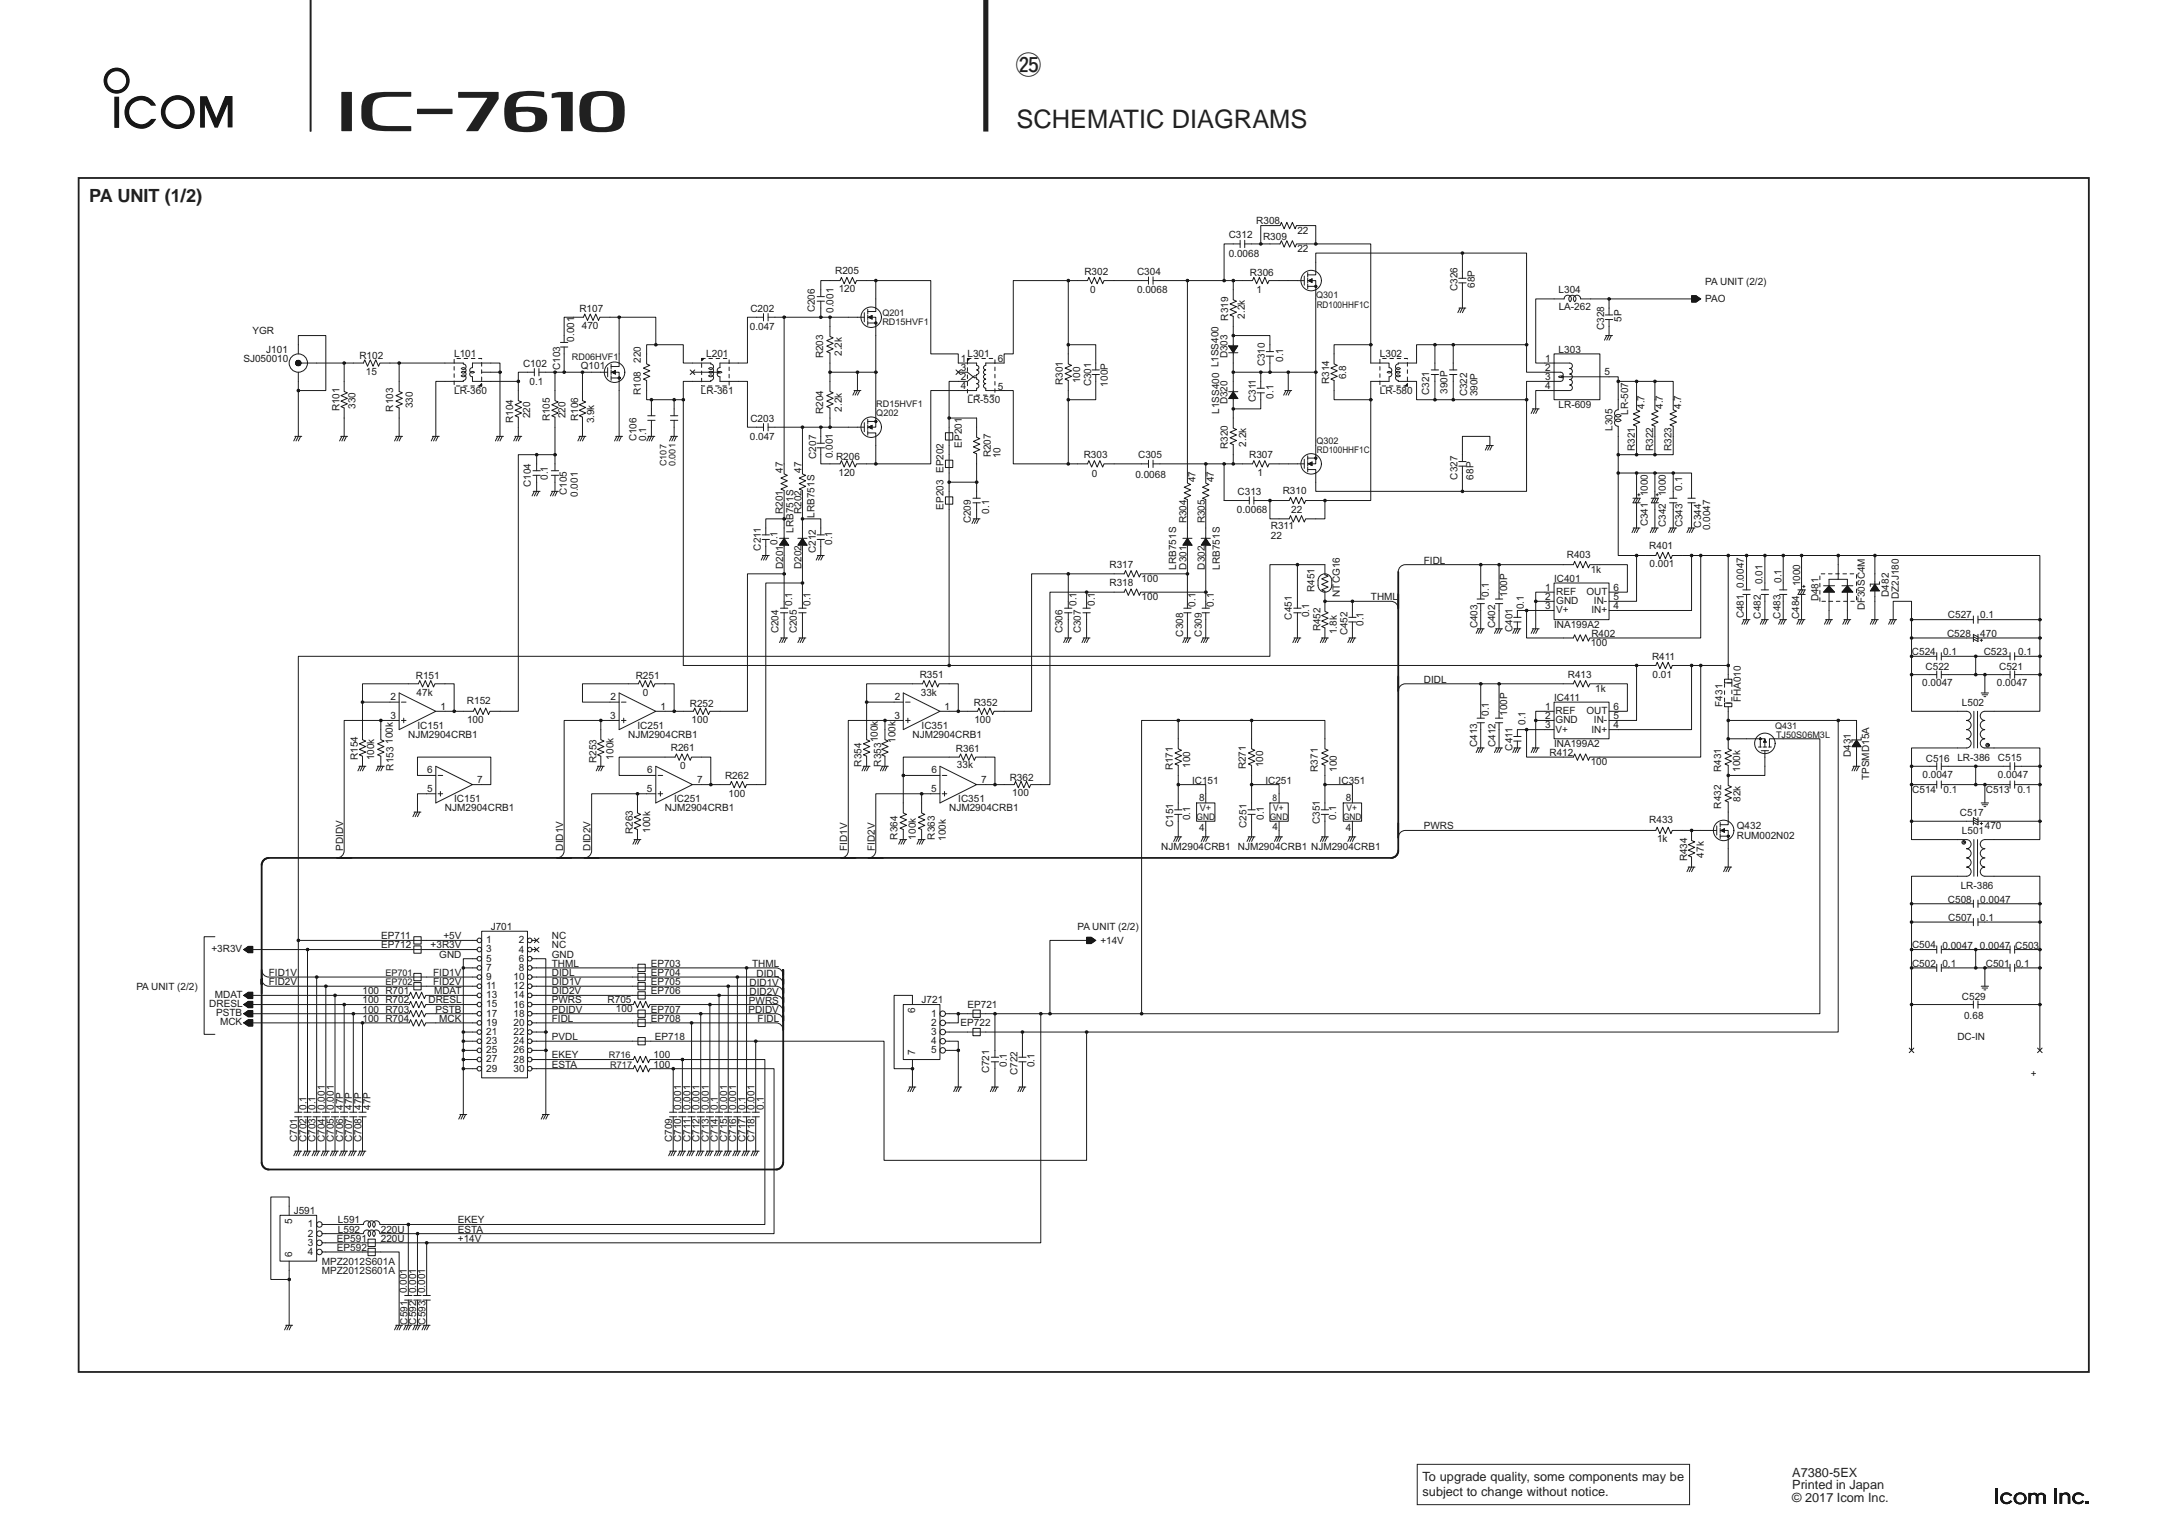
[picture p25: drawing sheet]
<svg xmlns="http://www.w3.org/2000/svg" width="420mm" height="297mm" viewBox="0 0 420 297" stroke-linecap="round" stroke-linejoin="round" font-family="sans-serif">
<defs><g id="words">
<g font-size="4.9" fill="#231f20">
<text x="197.1" y="14.3">@5</text>
<text x="197.2" y="24.8">SCHEMATIC DIAGRAMS</text>
</g>
<text font-size="3.5" fill="#231f20" x="17.3" y="39.2">PA UNIT (1/2)</text>
<g font-size="2.5" fill="#231f20">
<text x="275.9" y="287.3">To upgrade quality, some components may be</text>
<text x="347.7" y="286.5">A7380-5EX</text>
<text x="275.9" y="290.2">subject to change without notice.</text>
<text x="347.7" y="288.9">Printed in Japan</text>
<text x="347.7" y="291.4">© 2017 Icom Inc.</text>
</g>
<g font-size="1.9" fill="#221915">
<text x="238.3" y="46.2">C312</text>
<text x="243.7" y="43.4">R308</text>
<text x="245" y="46.6">R309</text>
<text x="251.7" y="45.3">22</text>
<text x="162" y="53.1">R205</text>
<text x="210.4" y="53.4">R302</text>
<text x="220.6" y="53.3">C304</text>
<text x="238.3" y="49.8">0.0068</text>
<text x="242.5" y="53.5">R306</text>
<text x="251.7" y="48.9">22</text>
<text x="162.7" y="56.7">120</text>
<text x="211.5" y="56.8">0</text>
<text x="220.6" y="56.9">0.0068</text>
<text x="243.7" y="56.8">1</text>
<text x="282.7" y="56.5" transform="rotate(-90 282.7 56.5)">C326</text>
<text x="286.1" y="55.8" transform="rotate(-90 286.1 55.8)">68P</text>
<text x="302.3" y="56.9">L304</text>
<text x="330.8" y="58.7">PAO</text>
<text x="330.8" y="55.3">PA UNIT (2/2)</text>
<text x="49" y="64.9">YGR</text>
<text x="112.4" y="60.5">R107</text>
<text x="112.9" y="63.8">470</text>
<text x="145.4" y="64.1">0.047</text>
<text x="145.6" y="60.6">C202</text>
<text x="158.1" y="60.6" transform="rotate(-90 158.1 60.6)">C206</text>
<text x="161.7" y="60.7" transform="rotate(-90 161.7 60.7)">0.001</text>
<text x="238.2" y="62.2" transform="rotate(-90 238.2 62.2)">R319</text>
<text x="241.5" y="61.8" transform="rotate(-90 241.5 61.8)">2.2k</text>
<text x="302.4" y="60.1">LA-262</text>
<text x="311.1" y="64" transform="rotate(-90 311.1 64)">C328</text>
<text x="314.6" y="62.5" transform="rotate(-90 314.6 62.5)">5P</text>
<text x="47.2" y="70.2">SJ050010</text>
<text x="51.6" y="68.4">J101</text>
<text x="69.7" y="69.7">R102</text>
<text x="88.1" y="69.3">L101</text>
<text x="101.5" y="71.2">C102</text>
<text x="108.6" y="71.8" transform="rotate(-90 108.6 71.8)">C103</text>
<text x="111.4" y="66.3" transform="rotate(-90 111.4 66.3)">0.001</text>
<text x="112.7" y="71.7">Q101</text>
<text x="124.3" y="70.4" transform="rotate(-90 124.3 70.4)">220</text>
<text x="137" y="69.3">L201</text>
<text x="159.6" y="69.5" transform="rotate(-90 159.6 69.5)">R203</text>
<text x="163.3" y="69.1" transform="rotate(-90 163.3 69.1)">2.2k</text>
<text x="186.4" y="70.2">1</text>
<text x="186.4" y="72">3</text>
<text x="187.7" y="69.3">L301</text>
<text x="193.6" y="70.3">6</text>
<text x="238.1" y="69.5" transform="rotate(-90 238.1 69.5)">D303</text>
<text x="245.4" y="71.1" transform="rotate(-90 245.4 71.1)">C310</text>
<text x="248.9" y="70.2" transform="rotate(-90 248.9 70.2)">0.1</text>
<text x="267.7" y="69.3">L302</text>
<text x="299.7" y="70.2">1</text>
<text x="299.7" y="72">2</text>
<text x="302.3" y="68.4">L303</text>
<text x="71" y="72.8">15</text>
<text x="88.1" y="76.5">LR-360</text>
<text x="102.7" y="74.7">0.1</text>
<text x="124.3" y="76.7" transform="rotate(-90 124.3 76.7)">R108</text>
<text x="136" y="76.5">LR-361</text>
<text x="186.4" y="75.5">4</text>
<text x="186.4" y="73.8">2</text>
<text x="193.6" y="75.6">5</text>
<text x="206.1" y="74.7" transform="rotate(-90 206.1 74.7)">R301</text>
<text x="209.5" y="74.3" transform="rotate(-90 209.5 74.3)">100</text>
<text x="211.7" y="75" transform="rotate(-90 211.7 75)">C301</text>
<text x="214.9" y="75" transform="rotate(-90 214.9 75)">100P</text>
<text x="247" y="77.3" transform="rotate(-90 247 77.3)">0.1</text>
<text x="257.8" y="74.5" transform="rotate(-90 257.8 74.5)">R314</text>
<text x="261.1" y="73.6" transform="rotate(-90 261.1 73.6)">6.8</text>
<text x="267.7" y="76.5">LR-580</text>
<text x="277.2" y="76.7" transform="rotate(-90 277.2 76.7)">C321</text>
<text x="280.8" y="76.4" transform="rotate(-90 280.8 76.4)">390P</text>
<text x="284.6" y="76.9" transform="rotate(-90 284.6 76.9)">C322</text>
<text x="286.6" y="76.9" transform="rotate(-90 286.6 76.9)">390P</text>
<text x="299.7" y="73.8">3</text>
<text x="299.7" y="75.5">4</text>
<text x="311.2" y="72.8">5</text>
<text x="65.9" y="79.8" transform="rotate(-90 65.9 79.8)">R101</text>
<text x="69" y="79.4" transform="rotate(-90 69 79.4)">330</text>
<text x="76.3" y="79.9" transform="rotate(-90 76.3 79.9)">R103</text>
<text x="80.1" y="79.2" transform="rotate(-90 80.1 79.2)">330</text>
<text x="99.5" y="82.1" transform="rotate(-90 99.5 82.1)">R104</text>
<text x="102.9" y="81.1" transform="rotate(-90 102.9 81.1)">220</text>
<text x="106.7" y="81.8" transform="rotate(-90 106.7 81.8)">R105</text>
<text x="109.7" y="81.2" transform="rotate(-90 109.7 81.2)">220</text>
<text x="112.2" y="81.7" transform="rotate(-90 112.2 81.7)">R106</text>
<text x="115.3" y="82.1" transform="rotate(-90 115.3 82.1)">3.9k</text>
<text x="145.6" y="81.9">C203</text>
<text x="159.6" y="80.3" transform="rotate(-90 159.6 80.3)">R204</text>
<text x="163.3" y="79.8" transform="rotate(-90 163.3 79.8)">2.2k</text>
<text x="187.7" y="78.2">LR-530</text>
<text x="236.5" y="80.3" transform="rotate(-90 236.5 80.3)">L1SS400 L1SS400</text>
<text x="238.1" y="78.4" transform="rotate(-90 238.1 78.4)">D320</text>
<text x="243.6" y="78" transform="rotate(-90 243.6 78)">C311</text>
<text x="302.3" y="79.1">LR-609</text>
<text x="312.8" y="83.6" transform="rotate(-90 312.8 83.6)">L305</text>
<text x="315.8" y="80.5" transform="rotate(-90 315.8 80.5)">LR-507</text>
<text x="319" y="79.3" transform="rotate(-90 319 79.3)">4.7</text>
<text x="322.6" y="79.3" transform="rotate(-90 322.6 79.3)">4.7</text>
<text x="326.1" y="79.3" transform="rotate(-90 326.1 79.3)">4.7</text>
<text x="123.4" y="85.6" transform="rotate(-90 123.4 85.6)">C106</text>
<text x="125.3" y="85.6" transform="rotate(-90 125.3 85.6)">0.1</text>
<text x="145.4" y="85.4">0.047</text>
<text x="158.3" y="89" transform="rotate(-90 158.3 89)">C207</text>
<text x="161.5" y="88.9" transform="rotate(-90 161.5 88.9)">0.001</text>
<text x="162.2" y="89.3">R206</text>
<text x="186.6" y="86.9" transform="rotate(-90 186.6 86.9)">EP201</text>
<text x="192.2" y="88.7" transform="rotate(-90 192.2 88.7)">R207</text>
<text x="194.1" y="88.9" transform="rotate(-90 194.1 88.9)">10</text>
<text x="210.2" y="88.9">R303</text>
<text x="220.8" y="88.9">C305</text>
<text x="238.2" y="87.1" transform="rotate(-90 238.2 87.1)">R320</text>
<text x="241.7" y="86.7" transform="rotate(-90 241.7 86.7)">2.2k</text>
<text x="242.3" y="88.9">R307</text>
<text x="317.1" y="87.5" transform="rotate(-90 317.1 87.5)">R321</text>
<text x="320.7" y="87.5" transform="rotate(-90 320.7 87.5)">R322</text>
<text x="324.2" y="87.5" transform="rotate(-90 324.2 87.5)">R323</text>
<text x="103" y="94.5" transform="rotate(-90 103 94.5)">C104</text>
<text x="106.3" y="93.1" transform="rotate(-90 106.3 93.1)">0.1</text>
<text x="151.9" y="91.8" transform="rotate(-90 151.9 91.8)">47</text>
<text x="155.5" y="91.8" transform="rotate(-90 155.5 91.8)">47</text>
<text x="162.7" y="92.3">120</text>
<text x="211.8" y="92.5">0</text>
<text x="220.2" y="92.7">0.0068</text>
<text x="231.9" y="93.6" transform="rotate(-90 231.9 93.6)">47</text>
<text x="235.5" y="93.6" transform="rotate(-90 235.5 93.6)">47</text>
<text x="243.9" y="92.4">1</text>
<text x="248.8" y="95.8">R310</text>
<text x="282.7" y="93.1" transform="rotate(-90 282.7 93.1)">C327</text>
<text x="285.8" y="93" transform="rotate(-90 285.8 93)">68P</text>
<text x="326.3" y="95.2" transform="rotate(-90 326.3 95.2)">0.1</text>
<text x="110" y="96" transform="rotate(-90 110 96)">C105</text>
<text x="112.1" y="96.4" transform="rotate(-90 112.1 96.4)">0.001</text>
<text x="151.9" y="99.8" transform="rotate(-90 151.9 99.8)">R201</text>
<text x="155.5" y="99.8" transform="rotate(-90 155.5 99.8)">R202</text>
<text x="158" y="100.4" transform="rotate(-90 158 100.4)">LRB751S</text>
<text x="183" y="98.9" transform="rotate(-90 183 98.9)">EP203 EP202</text>
<text x="188.3" y="101.6" transform="rotate(-90 188.3 101.6)">C209</text>
<text x="191.9" y="99.7" transform="rotate(-90 191.9 99.7)">0.1</text>
<text x="230.1" y="101.6" transform="rotate(-90 230.1 101.6)">R304</text>
<text x="233.7" y="101.6" transform="rotate(-90 233.7 101.6)">R305</text>
<text x="239.9" y="99.6">0.0068</text>
<text x="240.1" y="96.1">C313</text>
<text x="250.5" y="99.4">22</text>
<text x="319.6" y="96.3" transform="rotate(-90 319.6 96.3)">1000</text>
<text x="323.1" y="96.3" transform="rotate(-90 323.1 96.3)">1000</text>
<text x="147.6" y="106.8" transform="rotate(-90 147.6 106.8)">C211</text>
<text x="150.8" y="105.7" transform="rotate(-90 150.8 105.7)">0.1</text>
<text x="153.9" y="103.3" transform="rotate(-90 153.9 103.3)">LRB751S</text>
<text x="158.2" y="107.3" transform="rotate(-90 158.2 107.3)">C212</text>
<text x="161.5" y="105.7" transform="rotate(-90 161.5 105.7)">0.1</text>
<text x="246.5" y="104.6">22</text>
<text x="246.5" y="102.7">R311</text>
<text x="319.7" y="102.1" transform="rotate(-90 319.7 102.1)">C341</text>
<text x="319.9" y="106.4">R401</text>
<text x="323.1" y="102.3" transform="rotate(-90 323.1 102.3)">C342</text>
<text x="326.4" y="102.3" transform="rotate(-90 326.4 102.3)">C343</text>
<text x="330" y="102.4" transform="rotate(-90 330 102.4)">C344</text>
<text x="331.8" y="102.9" transform="rotate(-90 331.8 102.9)">0.0047</text>
<text x="151.9" y="110.4" transform="rotate(-90 151.9 110.4)">D201</text>
<text x="155.4" y="110.4" transform="rotate(-90 155.4 110.4)">D202</text>
<text x="215.2" y="110.2">R317</text>
<text x="215.2" y="113.8">R318</text>
<text x="221.4" y="112.9">100</text>
<text x="228.2" y="110.5" transform="rotate(-90 228.2 110.5)">LRB751S</text>
<text x="230.1" y="110.5" transform="rotate(-90 230.1 110.5)">D301</text>
<text x="233.7" y="110.5" transform="rotate(-90 233.7 110.5)">D302</text>
<text x="236.6" y="110.5" transform="rotate(-90 236.6 110.5)">LRB751S</text>
<text x="276.2" y="109.3">FIDL</text>
<text x="301.5" y="112.9">IC401</text>
<text x="303.9" y="108.2">R403</text>
<text x="308.6" y="111.1">1k</text>
<text x="320" y="110.1">0.001</text>
<text x="341.9" y="113.4" transform="rotate(-90 341.9 113.4)">0.01</text>
<text x="345.6" y="113.1" transform="rotate(-90 345.6 113.1)">0.1</text>
<text x="349.2" y="113.8" transform="rotate(-90 349.2 113.8)">1000</text>
<text x="153.7" y="117.6" transform="rotate(-90 153.7 117.6)">0.1</text>
<text x="157.2" y="117.6" transform="rotate(-90 157.2 117.6)">0.1</text>
<text x="208.8" y="117.6" transform="rotate(-90 208.8 117.6)">0.1</text>
<text x="212.3" y="117.6" transform="rotate(-90 212.3 117.6)">0.1</text>
<text x="221.4" y="116.5">100</text>
<text x="231.9" y="117.7" transform="rotate(-90 231.9 117.7)">0.1</text>
<text x="235.5" y="117.7" transform="rotate(-90 235.5 117.7)">0.1</text>
<text x="253.9" y="119.7" transform="rotate(-90 253.9 119.7)">0.1</text>
<text x="255" y="114.9" transform="rotate(-90 255 114.9)">R451</text>
<text x="259.9" y="115.8" transform="rotate(-90 259.9 115.8)">NTCG16</text>
<text x="265.9" y="116.5">THML</text>
<text x="288.8" y="115.8" transform="rotate(-90 288.8 115.8)">0.1</text>
<text x="292.4" y="115.8" transform="rotate(-90 292.4 115.8)">100P</text>
<text x="295.6" y="118.2" transform="rotate(-90 295.6 118.2)">0.1</text>
<text x="299.7" y="114.7">1</text>
<text x="299.7" y="116.5">2</text>
<text x="299.7" y="118.2">3</text>
<text x="301.9" y="115.4">REF</text>
<text x="301.9" y="117.2">GND</text>
<text x="301.9" y="119">V+</text>
<text x="307.7" y="115.4">OUT</text>
<text x="308.7" y="119">IN+</text>
<text x="309.2" y="117.2">IN-</text>
<text x="313" y="118.2">4</text>
<text x="313" y="116.4">5</text>
<text x="313" y="114.7">6</text>
<text x="338.2" y="114.1" transform="rotate(-90 338.2 114.1)">0.0047</text>
<text x="338.3" y="120" transform="rotate(-90 338.3 120)">C481</text>
<text x="352.8" y="116.7" transform="rotate(-90 352.8 116.7)">D481</text>
<text x="361.7" y="118.4" transform="rotate(-90 361.7 118.4)">DF30SC4M</text>
<text x="366.4" y="115.8" transform="rotate(-90 366.4 115.8)">D482</text>
<text x="368.3" y="116.2" transform="rotate(-90 368.3 116.2)">DZ2J180</text>
<text x="377.9" y="119.9">C527</text>
<text x="384.1" y="119.9">0.1</text>
<text x="151" y="122.9" transform="rotate(-90 151 122.9)">C204</text>
<text x="154.6" y="122.9" transform="rotate(-90 154.6 122.9)">C205</text>
<text x="206.1" y="122.9" transform="rotate(-90 206.1 122.9)">C306</text>
<text x="209.7" y="122.9" transform="rotate(-90 209.7 122.9)">C307</text>
<text x="229.5" y="123.5" transform="rotate(-90 229.5 123.5)">C308</text>
<text x="233.1" y="123.5" transform="rotate(-90 233.1 123.5)">C309</text>
<text x="250.6" y="120.2" transform="rotate(-90 250.6 120.2)">C451</text>
<text x="256.1" y="122.5" transform="rotate(-90 256.1 122.5)">R452</text>
<text x="259.3" y="123" transform="rotate(-90 259.3 123)">1.8k</text>
<text x="261.4" y="123.3" transform="rotate(-90 261.4 123.3)">C452</text>
<text x="264.5" y="121.4" transform="rotate(-90 264.5 121.4)">0.1</text>
<text x="286.6" y="121.9" transform="rotate(-90 286.6 121.9)">C403</text>
<text x="290" y="121.9" transform="rotate(-90 290 121.9)">C402</text>
<text x="293.4" y="122.7" transform="rotate(-90 293.4 122.7)">C401</text>
<text x="301.5" y="121.8">INA199A2</text>
<text x="308.6" y="125.3">100</text>
<text x="308.7" y="123.6">R402</text>
<text x="341.6" y="120" transform="rotate(-90 341.6 120)">C482</text>
<text x="345.4" y="120" transform="rotate(-90 345.4 120)">C483</text>
<text x="349" y="120.1" transform="rotate(-90 349 120.1)">C484</text>
<text x="377.7" y="123.6">C528</text>
<text x="384.1" y="123.6">470</text>
<text x="80.7" y="131.7">R151</text>
<text x="123.3" y="131.7">R251</text>
<text x="178.4" y="131.5">R351</text>
<text x="304.1" y="131.6">R413</text>
<text x="320.5" y="128">R411</text>
<text x="320.6" y="131.5">0.01</text>
<text x="370.9" y="127.2">C524</text>
<text x="373.5" y="129.9">C522</text>
<text x="377" y="127.1">0.1</text>
<text x="384.8" y="127.1">C523</text>
<text x="387.8" y="130">C521</text>
<text x="391.5" y="127.1">0.1</text>
<text x="75.8" y="135.8">2</text>
<text x="80.8" y="135">47k</text>
<text x="85.4" y="137.7">1</text>
<text x="90.6" y="136.7">R152</text>
<text x="118.4" y="135.8">2</text>
<text x="124.7" y="135">0</text>
<text x="128.1" y="137.7">1</text>
<text x="133.8" y="137.1">R252</text>
<text x="173.6" y="135.8">2</text>
<text x="178.6" y="135">33k</text>
<text x="183.2" y="137.7">1</text>
<text x="188.9" y="137">R352</text>
<text x="276.2" y="132.5">DIDL</text>
<text x="299.7" y="137.8">1</text>
<text x="301.5" y="136">IC411</text>
<text x="309.5" y="134.2">1k</text>
<text x="313" y="137.8">6</text>
<text x="334.1" y="137.1" transform="rotate(-90 334.1 137.1)">F431</text>
<text x="337.7" y="136.2" transform="rotate(-90 337.7 136.2)">FHA010</text>
<text x="372.9" y="133.1">0.0047</text>
<text x="380.6" y="136.9">L502</text>
<text x="387.4" y="133.2">0.0047</text>
<text x="75.7" y="139.4">3</text>
<text x="79.2" y="143.1">NJM2904CRB1</text>
<text x="81" y="141.3">IC151</text>
<text x="90.6" y="140.3">100</text>
<text x="118.4" y="139.4">3</text>
<text x="121.9" y="143.1">NJM2904CRB1</text>
<text x="123.7" y="141.3">IC251</text>
<text x="134.2" y="140.2">100</text>
<text x="173.5" y="139.4">3</text>
<text x="177" y="143.1">NJM2904CRB1</text>
<text x="178.8" y="141.3">IC351</text>
<text x="189" y="140.3">100</text>
<text x="288.8" y="138.9" transform="rotate(-90 288.8 138.9)">0.1</text>
<text x="292.4" y="138.9" transform="rotate(-90 292.4 138.9)">100P</text>
<text x="295.9" y="140.7" transform="rotate(-90 295.9 140.7)">0.1</text>
<text x="299.7" y="139.5">2</text>
<text x="299.7" y="141.3">3</text>
<text x="301.8" y="138.6">REF</text>
<text x="301.8" y="140.3">GND</text>
<text x="301.8" y="142.1">V+</text>
<text x="307.7" y="138.6">OUT</text>
<text x="308.7" y="142.1">IN+</text>
<text x="309.2" y="140.3">IN-</text>
<text x="313" y="141.3">4</text>
<text x="313" y="139.6">5</text>
<text x="69.4" y="147.5" transform="rotate(-90 69.4 147.5)">R154</text>
<text x="72.6" y="147.5" transform="rotate(-90 72.6 147.5)">100k</text>
<text x="76.2" y="144.3" transform="rotate(-90 76.2 144.3)">100k</text>
<text x="76.3" y="149.5" transform="rotate(-90 76.3 149.5)">R153</text>
<text x="115.7" y="148" transform="rotate(-90 115.7 148)">R253</text>
<text x="119" y="147.4" transform="rotate(-90 119 147.4)">100k</text>
<text x="130.1" y="145.7">R261</text>
<text x="131.9" y="149.3">0</text>
<text x="167.1" y="148.7" transform="rotate(-90 167.1 148.7)">R354</text>
<text x="170.3" y="144" transform="rotate(-90 170.3 144)">100k</text>
<text x="170.9" y="148.7" transform="rotate(-90 170.9 148.7)">R353</text>
<text x="173.7" y="144.1" transform="rotate(-90 173.7 144.1)">100k</text>
<text x="185.4" y="145.9">R361</text>
<text x="185.6" y="149">33k</text>
<text x="227.5" y="149.5" transform="rotate(-90 227.5 149.5)">R171</text>
<text x="230.9" y="149" transform="rotate(-90 230.9 149)">100</text>
<text x="241.7" y="149.3" transform="rotate(-90 241.7 149.3)">R271</text>
<text x="245" y="148.9" transform="rotate(-90 245 148.9)">100</text>
<text x="255.7" y="149.8" transform="rotate(-90 255.7 149.8)">R371</text>
<text x="259.3" y="149.7" transform="rotate(-90 259.3 149.7)">100</text>
<text x="286.6" y="145" transform="rotate(-90 286.6 145)">C413</text>
<text x="290.1" y="145" transform="rotate(-90 290.1 145)">C412</text>
<text x="293.4" y="145.7" transform="rotate(-90 293.4 145.7)">C411</text>
<text x="300.6" y="146.7">R412</text>
<text x="301.5" y="144.9">INA199A2</text>
<text x="308.6" y="148.5">100</text>
<text x="333.9" y="149.8" transform="rotate(-90 333.9 149.8)">R431</text>
<text x="337.5" y="149.7" transform="rotate(-90 337.5 149.7)">100k</text>
<text x="359" y="146.9" transform="rotate(-90 359 146.9)">D431</text>
<text x="373.6" y="147.7">C516</text>
<text x="379.7" y="147.6">LR-386</text>
<text x="387.6" y="147.6">C515</text>
<text x="82.8" y="153.6">5</text>
<text x="82.9" y="150.1">6</text>
<text x="88.1" y="155.6">IC151</text>
<text x="92.6" y="151.9">7</text>
<text x="125.5" y="153.6">5</text>
<text x="125.5" y="150.1">6</text>
<text x="130.8" y="155.6">IC251</text>
<text x="135.2" y="151.9">7</text>
<text x="140.6" y="151.2">R262</text>
<text x="141.3" y="154.6">100</text>
<text x="180.6" y="153.6">5</text>
<text x="180.7" y="150.1">6</text>
<text x="185.9" y="155.6">IC351</text>
<text x="190.3" y="151.9">7</text>
<text x="195.9" y="151.5">R362</text>
<text x="196.3" y="154.5">100</text>
<text x="231.2" y="152">IC151</text>
<text x="232.6" y="155.5">8</text>
<text x="245.4" y="152">IC251</text>
<text x="259.7" y="152">IC351</text>
<text x="261" y="155.5">8</text>
<text x="337.6" y="155.5" transform="rotate(-90 337.6 155.5)">82k</text>
<text x="362.6" y="151.3" transform="rotate(-90 362.6 151.3)">TPSMD15A</text>
<text x="370.9" y="153.9">C514</text>
<text x="372.9" y="151">0.0047</text>
<text x="377" y="153.8">0.1</text>
<text x="385.2" y="153.9">C513</text>
<text x="387.5" y="150.9">0.0047</text>
<text x="391.3" y="153.9">0.1</text>
<text x="86.3" y="157.3">NJM2904CRB1</text>
<text x="122.7" y="161.8" transform="rotate(-90 122.7 161.8)">R263</text>
<text x="126.1" y="161.6" transform="rotate(-90 126.1 161.6)">100k</text>
<text x="129" y="157.3">NJM2904CRB1</text>
<text x="184.1" y="157.3">NJM2904CRB1</text>
<text x="227.6" y="160.4" transform="rotate(-90 227.6 160.4)">C151</text>
<text x="230.9" y="159.1" transform="rotate(-90 230.9 159.1)">0.1</text>
<text x="232.6" y="161.1">4</text>
<text x="241.8" y="160.6" transform="rotate(-90 241.8 160.6)">C251</text>
<text x="245.2" y="159.1" transform="rotate(-90 245.2 159.1)">0.1</text>
<text x="246.8" y="161">4</text>
<text x="256" y="159.8" transform="rotate(-90 256 159.8)">C351</text>
<text x="259.2" y="159" transform="rotate(-90 259.2 159)">0.1</text>
<text x="261" y="161.1">4</text>
<text x="276.2" y="160.9">PWRS</text>
<text x="319.9" y="159.8">R433</text>
<text x="333.9" y="156.9" transform="rotate(-90 333.9 156.9)">R432</text>
<text x="336.9" y="160.8">Q432</text>
<text x="380.2" y="158.2">C517</text>
<text x="380.6" y="161.8">L501</text>
<text x="385" y="160.9">470</text>
<text x="66.5" y="165.1" transform="rotate(-90 66.5 165.1)">PDIDV</text>
<text x="109.2" y="165.1" transform="rotate(-90 109.2 165.1)">DID1V</text>
<text x="114.6" y="165.1" transform="rotate(-90 114.6 165.1)">DID2V</text>
<text x="164.3" y="165.1" transform="rotate(-90 164.3 165.1)">FID1V</text>
<text x="169.7" y="165.1" transform="rotate(-90 169.7 165.1)">FID2V</text>
<text x="174.1" y="162.9" transform="rotate(-90 174.1 162.9)">R364</text>
<text x="177.7" y="162.9" transform="rotate(-90 177.7 162.9)">100k</text>
<text x="181.3" y="162.9" transform="rotate(-90 181.3 162.9)">R363</text>
<text x="183.5" y="163.2" transform="rotate(-90 183.5 163.2)">100k</text>
<text x="225.3" y="164.8">NJM2904CRB1</text>
<text x="240.1" y="164.8">NJM2904CRB1 NJM2904CRB1</text>
<text x="321.4" y="163.3">1k</text>
<text x="327.2" y="167.1" transform="rotate(-90 327.2 167.1)">R434</text>
<text x="330.5" y="166.4" transform="rotate(-90 330.5 166.4)">47k</text>
<text x="336.9" y="162.7">RUM002N02</text>
<text x="380.3" y="172.5">LR-386</text>
<text x="377.9" y="175.2">C508</text>
<text x="377.9" y="178.7">C507</text>
<text x="384.1" y="175.2">0.0047</text>
<text x="384.1" y="178.8">0.1</text>
<text x="41" y="184.7">+3R3V</text>
<text x="74" y="182.2">EP711</text>
<text x="74" y="184">EP712</text>
<text x="83.5" y="184">+3R3V</text>
<text x="85.2" y="185.8">GND</text>
<text x="86" y="182.2">+5V</text>
<text x="94.3" y="183">1</text>
<text x="94.3" y="184.8">3</text>
<text x="95.2" y="180.4">J701</text>
<text x="100.6" y="183">2</text>
<text x="100.6" y="184.8">4</text>
<text x="107" y="185.8">GND</text>
<text x="107" y="182.2">NC</text>
<text x="107" y="184">NC</text>
<text x="209" y="180.4">PA UNIT (2/2)</text>
<text x="213.4" y="183.1">+14V</text>
<text x="370.9" y="184">C504</text>
<text x="376.8" y="184">0.0047</text>
<text x="384.1" y="184">0.0047 C503</text>
<text x="52.2" y="189.4">FID1V</text>
<text x="52.2" y="191.1">FID2V</text>
<text x="84" y="189.4">FID1V</text>
<text x="84" y="191.1">FID2V</text>
<text x="94.3" y="186.6">5</text>
<text x="94.3" y="188.3">7</text>
<text x="94.3" y="190.1">9</text>
<text x="94.3" y="191.9">11</text>
<text x="99.6" y="190.2">10</text>
<text x="99.6" y="191.9">12</text>
<text x="100.6" y="186.6">6</text>
<text x="100.6" y="188.4">8</text>
<text x="107" y="187.6">THML</text>
<text x="107" y="189.4">DIDL</text>
<text x="107" y="191.1">DID1V</text>
<text x="126.2" y="187.6">EP703</text>
<text x="126.2" y="189.4">EP704</text>
<text x="126.2" y="191.1">EP705</text>
<text x="145.4" y="191.2">DID1V</text>
<text x="145.9" y="187.7">THML</text>
<text x="146.7" y="189.5">DIDL</text>
<text x="370.9" y="187.6">C502</text>
<text x="376.8" y="187.6">0.1</text>
<text x="385.2" y="187.7">C501</text>
<text x="391" y="187.5">0.1</text>
<text x="26.5" y="192">PA UNIT (2/2)</text>
<text x="40.6" y="195.3">DRESL</text>
<text x="41.7" y="193.6">MDAT</text>
<text x="41.9" y="197.1">PSTB</text>
<text x="70.3" y="192.9">100 R701</text>
<text x="70.3" y="194.7">100 R702</text>
<text x="70.3" y="196.5">100 R703</text>
<text x="83.1" y="194.7">DRESL</text>
<text x="84.2" y="192.9">MDAT</text>
<text x="84.5" y="196.5">PSTB</text>
<text x="94.3" y="193.7">13</text>
<text x="94.3" y="195.5">15</text>
<text x="94.3" y="197.2">17</text>
<text x="99.6" y="193.7">14</text>
<text x="99.6" y="195.5">16</text>
<text x="99.6" y="197.3">18</text>
<text x="107" y="192.9">DID2V</text>
<text x="107" y="196.5">PDIDV</text>
<text x="107" y="194.7">PWRS</text>
<text x="117.9" y="194.7">R705</text>
<text x="119.5" y="196.4">100</text>
<text x="126.2" y="192.9">EP706</text>
<text x="126.2" y="196.5">EP707</text>
<text x="145.2" y="196.6">PDIDV</text>
<text x="145.3" y="194.8">PWRS</text>
<text x="145.4" y="193">DID2V</text>
<text x="177.6" y="196.6" transform="rotate(-90 177.6 196.6)">6</text>
<text x="178.8" y="194.7">J721</text>
<text x="180.6" y="197.2">1</text>
<text x="187.7" y="195.6">EP721</text>
<text x="380.6" y="193.9">C529</text>
<text x="381" y="197.6">0.68</text>
<text x="42.7" y="198.9">MCK</text>
<text x="70.3" y="198.2">100 R704</text>
<text x="85.2" y="198.2">MCK</text>
<text x="94.3" y="199">19</text>
<text x="94.3" y="200.8">21</text>
<text x="94.3" y="202.6">23</text>
<text x="99.6" y="199">20</text>
<text x="99.6" y="200.8">22</text>
<text x="99.6" y="202.6">24</text>
<text x="107" y="198.2">FIDL</text>
<text x="107" y="201.8">PVDL</text>
<text x="126.2" y="198.2">EP708</text>
<text x="127" y="201.8">EP718</text>
<text x="147" y="198.4">FIDL</text>
<text x="180.6" y="200.8">3</text>
<text x="180.6" y="202.6">4</text>
<text x="180.6" y="199">2</text>
<text x="186.3" y="199.1">EP722</text>
<text x="379.7" y="201.8">DC-IN</text>
<text x="94.3" y="204.3">25</text>
<text x="94.3" y="206.1">27</text>
<text x="94.3" y="207.9">29</text>
<text x="99.6" y="204.4">26</text>
<text x="99.6" y="206.2">28</text>
<text x="99.6" y="207.9">30</text>
<text x="107" y="205.4">EKEY</text>
<text x="107" y="207.1">ESTA</text>
<text x="126.8" y="207.1">100</text>
<text x="126.8" y="205.4">100</text>
<text x="177.6" y="204.7" transform="rotate(-90 177.6 204.7)">7</text>
<text x="180.6" y="204.3">5</text>
<text x="191.8" y="208.3" transform="rotate(-90 191.8 208.3)">C721</text>
<text x="195.3" y="207" transform="rotate(-90 195.3 207)">0.1</text>
<text x="197.4" y="208.6" transform="rotate(-90 197.4 208.6)">C722</text>
<text x="200.7" y="207.1" transform="rotate(-90 200.7 207.1)">0.1</text>
<text x="393.9" y="208.9">+</text>
<text x="59.4" y="215.3" transform="rotate(-90 59.4 215.3)">0.1</text>
<text x="61.2" y="215.3" transform="rotate(-90 61.2 215.3)">0.1</text>
<text x="63" y="215.3" transform="rotate(-90 63 215.3)">0.001</text>
<text x="64.8" y="215.3" transform="rotate(-90 64.8 215.3)">0.001</text>
<text x="66.5" y="215.3" transform="rotate(-90 66.5 215.3)">47P</text>
<text x="68.3" y="215.3" transform="rotate(-90 68.3 215.3)">47P</text>
<text x="70.1" y="215.3" transform="rotate(-90 70.1 215.3)">47P</text>
<text x="71.9" y="215.3" transform="rotate(-90 71.9 215.3)">47P</text>
<text x="132.2" y="215.3" transform="rotate(-90 132.2 215.3)">0.001</text>
<text x="133.9" y="215.3" transform="rotate(-90 133.9 215.3)">0.001</text>
<text x="135.7" y="215.3" transform="rotate(-90 135.7 215.3)">0.001</text>
<text x="137.5" y="215.3" transform="rotate(-90 137.5 215.3)">0.001</text>
<text x="139.3" y="215.3" transform="rotate(-90 139.3 215.3)">0.1</text>
<text x="141" y="215.3" transform="rotate(-90 141 215.3)">0.001</text>
<text x="142.8" y="215.3" transform="rotate(-90 142.8 215.3)">0.001</text>
<text x="144.6" y="215.3" transform="rotate(-90 144.6 215.3)">0.1</text>
<text x="146.4" y="215.3" transform="rotate(-90 146.4 215.3)">0.001</text>
<text x="148.2" y="215.3" transform="rotate(-90 148.2 215.3)">0.1</text>
<text x="57.7" y="221.6" transform="rotate(-90 57.7 221.6)">C701</text>
<text x="59.4" y="221.6" transform="rotate(-90 59.4 221.6)">C702</text>
<text x="61.2" y="221.6" transform="rotate(-90 61.2 221.6)">C703</text>
<text x="63" y="221.6" transform="rotate(-90 63 221.6)">C704</text>
<text x="64.8" y="221.6" transform="rotate(-90 64.8 221.6)">C705</text>
<text x="66.5" y="221.6" transform="rotate(-90 66.5 221.6)">C706</text>
<text x="68.3" y="221.6" transform="rotate(-90 68.3 221.6)">C707</text>
<text x="70.1" y="221.6" transform="rotate(-90 70.1 221.6)">C708</text>
<text x="130.4" y="221.6" transform="rotate(-90 130.4 221.6)">C709</text>
<text x="132.2" y="221.6" transform="rotate(-90 132.2 221.6)">C710</text>
<text x="133.9" y="221.6" transform="rotate(-90 133.9 221.6)">C711</text>
<text x="135.7" y="221.6" transform="rotate(-90 135.7 221.6)">C712</text>
<text x="137.5" y="221.6" transform="rotate(-90 137.5 221.6)">C713</text>
<text x="139.3" y="221.6" transform="rotate(-90 139.3 221.6)">C714</text>
<text x="141" y="221.6" transform="rotate(-90 141 221.6)">C715</text>
<text x="142.8" y="221.6" transform="rotate(-90 142.8 221.6)">C716</text>
<text x="144.6" y="221.6" transform="rotate(-90 144.6 221.6)">C717</text>
<text x="146.4" y="221.6" transform="rotate(-90 146.4 221.6)">C718</text>
<text x="56.6" y="237.5" transform="rotate(-90 56.6 237.5)">5</text>
<text x="57" y="235.6">J591</text>
<text x="59.7" y="238.1">1</text>
<text x="59.7" y="239.9">2</text>
<text x="65.5" y="237.4">L591</text>
<text x="65.5" y="239.1">L592</text>
<text x="73.9" y="239.1">220U</text>
<text x="88.8" y="239.1">ESTA</text>
<text x="88.8" y="237.4">EKEY</text>
<text x="56.6" y="243.8" transform="rotate(-90 56.6 243.8)">6</text>
<text x="59.7" y="241.7">3</text>
<text x="59.7" y="243.5">4</text>
<text x="62.4" y="245.5">MPZ2012S601A</text>
<text x="65.4" y="242.7">EP592</text>
<text x="65.4" y="241">EP591</text>
<text x="73.9" y="240.9">220U</text>
<text x="88.8" y="240.9">+14V</text>
<text x="62.4" y="247.3">MPZ2012S601A</text>
<text x="78.9" y="250.9" transform="rotate(-90 78.9 250.9)">0.001</text>
<text x="80.7" y="250.9" transform="rotate(-90 80.7 250.9)">0.001</text>
<text x="82.5" y="250.9" transform="rotate(-90 82.5 250.9)">0.001</text>
<text x="79" y="257" transform="rotate(-90 79 257)">C591</text>
<text x="80.8" y="257" transform="rotate(-90 80.8 257)">C592</text>
<text x="82.5" y="257" transform="rotate(-90 82.5 257)">C593</text>
</g>
<g font-size="1.8" fill="#221915">
<text x="255.3" y="57.8">Q301</text>
<text x="255.4" y="59.7">RD100HHF1C</text>
<text x="171.2" y="63.1">RD15HVF1</text>
<text x="171.2" y="61.2">Q201</text>
<text x="111" y="69.9">RD06HVF1</text>
<text x="170" y="79">RD15HVF1</text>
<text x="170" y="80.8">Q202</text>
<text x="255.4" y="86.1">Q302</text>
<text x="255.4" y="87.9">RD100HHF1C</text>
<text x="129.3" y="90.4" transform="rotate(-90 129.3 90.4)">C107</text>
<text x="131" y="90.4" transform="rotate(-90 131 90.4)">0.001</text>
<text x="344.3" y="141.3">Q431</text>
<text x="344.5" y="143.1">TJ50S06M3L</text>
<text x="246.8" y="155.5">8</text>
<text x="232.1" y="159">GND</text>
<text x="232.8" y="157.3">V+</text>
<text x="246.3" y="159">GND</text>
<text x="247" y="157.3">V+</text>
<text x="260.5" y="159">GND</text>
<text x="261.2" y="157.3">V+</text>
<text x="74.8" y="189.4">EP701</text>
<text x="74.8" y="191.1">EP702</text>
<text x="118.1" y="205.2">R716</text>
<text x="118.4" y="207.1">R717</text>
</g>
</g></defs>
<g fill="#000">
<path d="M22.2 18.8h.9v6h-.9zM38.8 18.7h1.4l1.8 4.2 1.7-4.3h1.4v6.1h-.9v-4.5l-2 4.6h-.6l-1.9-4.5v4.5h-.9zM24.8 19.8a3.2 3.2 0 0 1 5.5 .7h-1a2.32 2.32 0 0 0-3.5-.4 2.32 2.32 0 0 0 .1 3.5 2.32 2.32 0 0 0 3.4-.5h1a3.2 3.2 0 0 1-4.6 1.4 3.2 3.2 0 0 1-.9-4.7zM387 288.8h.5v2.9h-.5zM390.8 290a1.24 1.24 0 0 1 1.8-.3 1.24 1.24 0 0 1 .2 1.8 1.24 1.24 0 0 1-1.8 .2 1.14 1.14 0 0 1-.2-1.7zM398.4 288.8h.5v2.9h-.5zM399.5 289.7h.5v.1a.95 .95 0 0 1 .9-.2 .95 .95 0 0 1 .7 .7v1.5h-.5v-1.5l-.2-.3a.63 .63 0 0 0-.9 .2v1.6h-.5zM402.3 289.9a1.38 1.38 0 0 1 2 .2l-.4 .2a.79 .79 0 0 0-1.1-.3 .79 .79 0 0 0-.3 1 .79 .79 0 0 0 1 .4l.4-.3 .4 .2a1.22 1.22 0 0 1-1.8 .3 1.22 1.22 0 0 1-.2-1.7zM404.6 291.3h.4v.5h-.4z"/>
<path d="M20.1 15.6a2.55 2.55 0 0 0 5.1 0 2.55 2.55 0 0 0-5.1 0zM20.8 15.7a1.85 1.85 0 0 1 3.7 0 1.85 1.85 0 0 1-3.7 0z"/>
<path d="M31.2 21.7a3.3 3.3 0 0 0 6.6 0 3.3 3.3 0 0 0-6.6 0zM32.1 21.8a2.4 2.4 0 0 1 4.8 0 2.4 2.4 0 0 1-4.8 0z"/>
</g>
<circle cx="391.8" cy="290.7" r=".78" fill="#fff"/>
<path d="M387.1 288.8h.5v2.9h-.5zM388.3 289.9a1.38 1.38 0 0 1 2 .2l-.4 .2a.79 .79 0 0 0-1-.3 .79 .79 0 0 0-.4 1 .79 .79 0 0 0 1 .4l.4-.3 .4 .2a1.22 1.22 0 0 1-1.8 .3 1.22 1.22 0 0 1-.2-1.7zM390.9 290a1.24 1.24 0 0 1 1.7-.3 1.24 1.24 0 0 1 .3 1.8 1.24 1.24 0 0 1-1.8 .2 1.14 1.14 0 0 1-.2-1.7zM393.5 289.7h.4v.1l.4-.1a.89 .89 0 0 1 .9 .2 .97 .97 0 0 1 1.3-.1 .97 .97 0 0 1 .3 1.2v.8h-.5v-1.5a.52 .52 0 0 0-.5-.3 .52 .52 0 0 0-.4 .4v1.4h-.5v-1.5l-.5-.3-.3 .1-.2 .2v1.5h-.4zM398.5 288.8h.5v2.9h-.5zM399.6 289.7h.4v.1a.95 .95 0 0 1 1-.2 .95 .95 0 0 1 .6 .7v1.5h-.4v-1.5l-.2-.3a.63 .63 0 0 0-.9 .2l-.1 1.6h-.4zM402.3 289.9a1.38 1.38 0 0 1 2 .2l-.4 .2a.79 .79 0 0 0-1-.3 .79 .79 0 0 0-.4 1 .79 .79 0 0 0 1.1 .4l.4-.3 .3 .2a1.22 1.22 0 0 1-1.7 .3 1.22 1.22 0 0 1-.3-1.7zM404.6 291.3h.5v.5h-.5z" fill="#000"/>
<path d="M274.9 284.1h52.8v7.8h-52.8z" fill="none" stroke="#231f20" stroke-width=".19"/>
<circle cx="391.9" cy="290.7" r=".78" fill="#fff"/>
<path d="M388.4 289.9a1.38 1.38 0 0 1 2 .2l-.4 .2a.79 .79 0 0 0-1.1-.3 .79 .79 0 0 0-.3 1 .79 .79 0 0 0 1 .4l.4-.3 .4 .2a1.22 1.22 0 0 1-1.8 .3 1.22 1.22 0 0 1-.2-1.7zM393.5 289.7h.5v.1l.3-.1a.89 .89 0 0 1 1 .2 .97 .97 0 0 1 1.2-.1 .97 .97 0 0 1 .4 1.2v.8h-.5v-1.5a.52 .52 0 0 0-.5-.3 .52 .52 0 0 0-.5 .4v1.4h-.4l-.1-1.5-.4-.3-.3 .1-.2 .2v1.5h-.5z" fill="#000"/>
<path d="M60.2 0v25.5M60.3 0v25.5" fill="none" stroke="#231f20" stroke-width=".3"/>
<path d="M191.2 0v25.5" fill="none" stroke="#231f20" stroke-width="1" stroke-linecap="butt"/>
<path d="M66.2 17.9v7.4l.1 .2h1.9l.1-.2v-7.4l-.1-.1zM80.9 21.1v.9l.1 .1h6.7l.1-.1v-.8l-.1-.1zM70.8 18.8a4.4 4.4 0 0 0-.7 3.6 2.83 2.83 0 0 0 2.9 2.9l2.7 .2h4l.1-.2v-.7l-.1-.1h-4a4.2 4.2 0 0 1-3-.7 5.1 5.1 0 0 1-.2-4 2.29 2.29 0 0 1 2.2-1h5l.1-.1v-.8l-.1-.1h-5.1a5.9 5.9 0 0 0-3.8 1zM88.9 17.9v1l.1 .1h5.5l-4.1 6.4h2.3l4-6.1v-1.4zM98.8 18.6a8.4 8.4 0 0 1 5-.9l1.7 .2 .1 .8-.1 .2a9.5 9.5 0 0 0-4.5 0 1.73 1.73 0 0 0-.8 1.9 13.1 13.1 0 0 1 5 .3 1.78 1.78 0 0 1 .9 2.2 2.41 2.41 0 0 1-2.6 2.3 7 7 0 0 1-4.8-.8 4.6 4.6 0 0 1-.9-3.8 3.4 3.4 0 0 1 1-2.4zM100.1 21.8l.1 1.8a1.09 1.09 0 0 0 .9 .9 2.62 2.62 0 0 0 2.5-.5 1.47 1.47 0 0 0-1.1-2.3zM107 18.2v.8l1-.1h.7l.1 .1 .1 6.4h2.2v-7.5l-2.7-.1zM113.1 18.6a6.9 6.9 0 0 1 5.3-.8 2.72 2.72 0 0 1 2.7 2.8l.1 .9a5.2 5.2 0 0 1-.7 3.3 7 7 0 0 1-4.7 .8 3 3 0 0 1-3.2-1.7l-.2-1.4a7 7 0 0 1 .5-3.6zM115.1 19a1.84 1.84 0 0 0-.5 1.5v2.3a1.66 1.66 0 0 0 2.2 1.9 1.67 1.67 0 0 0 2.1-1.9l.1-1.4a3 3 0 0 0-.6-2.4 3.5 3.5 0 0 0-3.3 0z" fill="#231f20"/>
<g fill="none" stroke="#221915" stroke-width=".19">
<circle cx="254.3" cy="54.4" r="1.99"/>
<circle cx="255.2" cy="55.6" r=".22"/>
</g>
<g fill="#221915">
<path d="M253.7 54.4l.9-.4v.9z"/>
<path d="M255.2 55.8l.2-.1z"/>
<path d="M255.2 55.8l.2-.2z"/>
<path d="M255.4 55.5l-.2 .3z"/>
<path d="M255.4 55.4l-.2 .4z"/>
<path d="M255.3 55.3v.5h-.1z"/>
<path d="M255.2 55.3l.1 .5h-.1z"/>
<path d="M255.1 55.4l.2 .4h-.1z"/>
<path d="M255 55.5l.3 .3z"/>
<path d="M255 55.6l.3 .2z"/>
<path d="M255 55.7l.3 .1z"/>
<path d="M255.4 55.6l-.1 .2z"/>
<path d="M255.4 55.5l-.1 .3z"/>
<path d="M255.4 55.4l-.1 .4z"/>
<path d="M255.3 55.3v.5z"/>
<path d="M255.2 55.3l.2 .4-.1 .1z"/>
<path d="M255.1 55.4l.3 .3-.1 .1z"/>
<path d="M255 55.5l.4 .2-.1 .1z"/>
<path d="M255 55.6l.4 .1z"/>
<path d="M255 55.7h.4z"/>
<path d="M255.1 55.7h.3z"/>
<path d="M255.4 55.5v.2z"/>
<path d="M255.4 55.4v.3z"/>
<path d="M255.3 55.3l.1 .4z"/>
<path d="M255.2 55.3l.2 .4z"/>
<path d="M255.1 55.4l.3 .2v.1z"/>
<path d="M255 55.5l.4 .1v.1z"/>
<path d="M255 55.6h.4v.1z"/>
<path d="M255 55.7l.4-.1z"/>
<path d="M255.1 55.7l.3-.1z"/>
<path d="M255.4 55.4v.2z"/>
<path d="M255.3 55.3l.1 .3z"/>
<path d="M255.2 55.3l.2 .3z"/>
<path d="M255.1 55.4l.3 .2z"/>
<path d="M255 55.5h.4v.1z"/>
<path d="M255 55.6l.4-.1v.1z"/>
<path d="M255 55.7l.4-.2v.1z"/>
<path d="M255.1 55.7l.3-.2z"/>
<path d="M255.3 55.3l.1 .2z"/>
<path d="M255.2 55.3l.2 .2z"/>
<path d="M255.1 55.4l.3 .1z"/>
<path d="M255 55.5h.4z"/>
<path d="M255 55.6l.4-.2v.1z"/>
<path d="M255 55.7l.4-.3v.1z"/>
<path d="M255.4 55.4v.1l-.3 .2z"/>
<path d="M255.2 55.3l.2 .1z"/>
<path d="M255.1 55.4h.3z"/>
<path d="M255 55.5l.4-.1z"/>
<path d="M255 55.6l.4-.2z"/>
<path d="M255.3 55.3l.1 .1-.4 .3z"/>
<path d="M255.3 55.3l.1 .1-.3 .3z"/>
<path d="M255.3 55.3l.1 .1-.2 .4z"/>
<path d="M255 55.5l.3-.2z"/>
<path d="M255.2 55.3h.1l-.3 .3z"/>
<path d="M255.2 55.3h.1l-.3 .4z"/>
<path d="M255.2 55.3h.1l-.2 .4z"/>
<path d="M255.2 55.3h.1l-.1 .5z"/>
<path d="M255.2 55.3h.1v.5z"/>
</g>
<g fill="none" stroke="#221915" stroke-width=".19">
<path d="M249.9 54.4h3.1M253 53.6v1.7M253.7 55.6h1.5v2.4M253.7 52.9v.9M253.7 54v.9M253.7 55.1v.9M253.7 54.4h1.5v1.2M255.2 50.9v2.4h-1.5"/>
<circle cx="254.3" cy="90" r="1.99"/>
<circle cx="255.2" cy="88.9" r=".22"/>
</g>
<g fill="#221915">
<path d="M253.7 90l.9-.5v.9z"/>
<path d="M255.2 88.7h.2z"/>
<path d="M255.2 88.7l.2 .1z"/>
<path d="M255.2 88.7l.2 .2z"/>
<path d="M255.2 88.7l.2 .3z"/>
<path d="M255.2 88.7h.1v.4z"/>
<path d="M255.2 88.7h.1l-.1 .4z"/>
<path d="M255.2 88.7h.1l-.2 .4z"/>
<path d="M255.2 88.7h.1l-.3 .3z"/>
<path d="M255.2 88.7h.1l-.3 .2z"/>
<path d="M255 88.8l.3-.1z"/>
<path d="M255.3 88.7l.1 .1z"/>
<path d="M255.3 88.7l.1 .2z"/>
<path d="M255.3 88.7l.1 .3z"/>
<path d="M255.3 88.7v.4z"/>
<path d="M255.3 88.7h.1l-.2 .4z"/>
<path d="M255.3 88.7h.1l-.3 .4z"/>
<path d="M255.3 88.7h.1l-.4 .3z"/>
<path d="M255 88.9l.4-.2z"/>
<path d="M255 88.8l.4-.1z"/>
<path d="M255.1 88.7h.3z"/>
<path d="M255.4 88.7v.2z"/>
<path d="M255.4 88.7v.3z"/>
<path d="M255.4 88.7l-.1 .4z"/>
<path d="M255.4 88.7l-.2 .4z"/>
<path d="M255.4 88.7v.1l-.3 .3z"/>
<path d="M255 89l.4-.3v.1z"/>
<path d="M255 88.9l.4-.2v.1z"/>
<path d="M255 88.8h.4z"/>
<path d="M255.1 88.7l.3 .1z"/>
<path d="M255.4 88.8v.2z"/>
<path d="M255.4 88.8l-.1 .3z"/>
<path d="M255.4 88.8l-.2 .3z"/>
<path d="M255.1 89.1l.3-.3z"/>
<path d="M255 89l.4-.2v.1z"/>
<path d="M255 88.9l.4-.1v.1z"/>
<path d="M255 88.8h.4v.1z"/>
<path d="M255.1 88.7l.3 .2z"/>
<path d="M255.4 88.9l-.1 .2z"/>
<path d="M255.2 89.1l.2-.2z"/>
<path d="M255.1 89.1l.3-.2z"/>
<path d="M255 89l.4-.1z"/>
<path d="M255 88.9h.4v.1z"/>
<path d="M255 88.8l.4 .1v.1z"/>
<path d="M255.1 88.7l.3 .2v.1z"/>
<path d="M255.2 89.1l.2-.1z"/>
<path d="M255.1 89.1l.3-.1z"/>
<path d="M255 89h.4z"/>
<path d="M255 88.9l.4 .1z"/>
<path d="M255 88.8l.4 .2-.1 .1z"/>
<path d="M255.1 88.7l.3 .3-.1 .1z"/>
<path d="M255.2 88.7l.2 .3-.1 .1z"/>
<path d="M255 89l.3 .1z"/>
<path d="M255 88.9l.3 .2z"/>
<path d="M255 88.8l.3 .3z"/>
<path d="M255.1 88.7l.2 .4h-.1z"/>
<path d="M255.2 88.7l.1 .4h-.1z"/>
<path d="M255.3 88.7v.4h-.1z"/>
</g>
<path d="M239.2 56.2v2l.6 .2-1.2 .6 1.2 .5-1.2 .5 1.2 .6-1.2 .5 .6 .3v1.9M239.2 81.1v2l.6 .2-1.2 .6 1.2 .5-1.2 .5 1.2 .6-1.2 .5 .6 .3v1.9M253 90h-3.1M253 89.1v1.8M253.7 91.1h1.5v2.5M253.7 88.4v.9M253.7 89.5v.9M253.7 90.7v.8M255.2 86.4v2.5h-1.5M255.2 88.9v1.1h-1.5" fill="none" stroke="#221915" stroke-width=".19"/>
<path d="M238.3 67.1h1.8l-.9 1.3z" fill="#221915"/>
<path d="M238.3 67.1h1.8l-.9 1.3zM238.3 68.4h1.8M239.2 65.1v2M239.2 68.4v2" fill="none" stroke="#221915" stroke-width=".19"/>
<path d="M239.2 76l.9 1.3h-1.8z" fill="#221915"/>
<g fill="none" stroke="#221915" stroke-width=".19">
<path d="M241 54.4h2l.2-.6 .6 1.3 .5-1.3 .5 1.3 .6-1.3 .5 1.3 .3-.7h1.9M246.3 47.3h2l.3-.6 .5 1.2 .5-1.2 .6 1.2 .5-1.2 .5 1.2 .3-.6h1.9M246.3 43.8h2l.3-.7 .5 1.3 .5-1.3 .6 1.3 .5-1.3 .5 1.3 .3-.6h1.9M238.3 76h1.8M239.2 74v2M239.2 77.3v2M239.2 76l.9 1.3h-1.8zM249.2 75.8h1.4M249.4 75.8l-.4 .9M249.9 75.8l-.5 .9M250.3 75.8l-.4 .9M241 90h2l.2-.6 .6 1.2 .5-1.2 .5 1.2 .6-1.2 .5 1.2 .3-.6h1.9"/>
<path d="M248.1 97.1h2l.2-.6 .6 1.2 .5-1.2 .5 1.2 .6-1.2 .5 1.2 .3-.6h1.9M248.1 100.7h2l.2-.7 .6 1.3 .5-1.3 .5 1.3 .6-1.3 .5 1.3 .3-.6h1.9"/>
</g>
<path d="M230.3 104.4l.9 1.4h-1.8z" fill="#221915"/>
<path d="M229.4 104.4h1.8M230.3 104.4l.9 1.4h-1.8zM230.3 102.4v2M230.3 105.8v2" fill="none" stroke="#221915" stroke-width=".19"/>
<path d="M233.9 104.4l.9 1.4h-1.8z" fill="#221915"/>
<g fill="none" stroke="#221915" stroke-width=".19">
<path d="M209 54.4h2l.2-.6 .6 1.3 .5-1.3 .5 1.3 .6-1.3 .5 1.3 .3-.7h1.9M221.4 54.4h1.4M222.8 53.7v1.4M223.7 53.7v1.4M223.7 54.4h1.3M207.2 68.7v1.9l.6 .3-1.2 .5 1.2 .6-1.2 .5 1.2 .5-1.2 .6 .6 .2v2M209 90h2l.2-.6 .6 1.2 .5-1.2 .5 1.2 .6-1.2 .5 1.2 .3-.6h1.9M221.4 90h1.4M222.8 89.3v1.4M223.7 89.3v1.4M223.7 90h1.3M206.5 118.9h1.4"/>
<path d="M206.5 118h1.4M207.2 116.7v1.3M207.2 118.9v1.3M210.1 118.9h1.4M210.1 118h1.4M210.8 116.7v1.3M210.8 118.9v1.3M216.1 111.3h2l.2-.6 .6 1.3 .5-1.3 .5 1.3 .6-1.3 .5 1.3 .3-.7h1.9M216.1 114.9h2l.2-.6 .6 1.2 .5-1.2 .5 1.2 .6-1.2 .5 1.2 .3-.6h1.9M229.6 118.9h1.4M229.6 118h1.4M230.3 116.7v1.3"/>
<path d="M230.3 118.9v1.3M233 104.4h1.8M233.2 118.9h1.4M233.2 118h1.4M233.9 102.4v2M233.9 105.8v2M233.9 116.7v1.3M233.9 118.9v1.3M233.9 104.4l.9 1.4h-1.8zM206.6 123.8h1.3M206.8 123.8l-.5 .9M207.2 123.8l-.4 .9"/>
<path d="M207.7 123.8l-.5 .9M210.1 123.8h1.3M210.3 123.8l-.4 .9M210.8 123.8l-.5 .9M211.2 123.8l-.4 .9M229.7 123.8h1.3M229.9 123.8l-.5 .9M230.3 123.8l-.4 .9M230.8 123.8l-.5 .9M233.2 123.8h1.4M233.4 123.8l-.4 .9M233.9 123.8l-.5 .9"/>
<path d="M234.3 123.8l-.4 .9"/>
</g>
<path d="M187.7 69.5h.4l-.4 .5z" fill="#221915"/>
<g fill="none" stroke="#221915" stroke-width=".19">
<path d="M185.9 72.2h1.8l1.3 1.1h.4v.3a.44 .44 0 0 1 .5 .4 .44 .44 0 0 1-.5 .4 .44 .44 0 0 1 .5 .5 .44 .44 0 0 1-.5 .4v.5h-3.5M185.9 70.4h3.5v.5a.44 .44 0 0 1 .5 .4 .44 .44 0 0 1-.5 .5 .44 .44 0 0 1 .5 .4 .44 .44 0 0 1-.5 .5v.2h-.4l-1.3 1.1h-1.8M187.7 69.5h.4l-.4 .5zM193 70.4h-1.8v.5a.44 .44 0 0 0-.4 .4 .44 .44 0 0 0 .4 .5 .44 .44 0 0 0-.4 .4 .44 .44 0 0 0 .4 .5 .44 .44 0 0 0-.4 .4 .44 .44 0 0 0 .4 .5 .44 .44 0 0 0-.4 .4 .44 .44 0 0 0 .4 .4 .44 .44 0 0 0-.4 .5 .44 .44 0 0 0 .4 .4v.5h3.6M193 70.4h1.8"/>
<circle cx="169" cy="61.5" r="1.99"/>
<circle cx="169.9" cy="62.7" r=".22"/>
</g>
<path d="M187.7 69.5h5.3v7.2h-5.3v-7.2" fill="none" stroke="#221915" stroke-width=".19" stroke-dasharray=".7 .7"/>
<g fill="#221915">
<path d="M168.3 61.6l.9-.5v.9z"/>
<path d="M169.9 62.9l.1-.1z"/>
<path d="M169.9 62.9l.2-.2z"/>
<path d="M170.1 62.6l-.2 .3z"/>
<path d="M170 62.5l-.1 .4z"/>
<path d="M170 62.5v.4h-.1z"/>
<path d="M169.9 62.4l.1 .5h-.1z"/>
<path d="M169.8 62.5l.2 .4h-.1z"/>
<path d="M169.7 62.6l.3 .3z"/>
<path d="M169.7 62.7l.3 .2z"/>
<path d="M169.7 62.8l.3 .1z"/>
<path d="M170.1 62.7l-.1 .2z"/>
<path d="M170.1 62.6l-.1 .3z"/>
<path d="M170 62.5v.4z"/>
<path d="M169.9 62.4l.1 .4v.1z"/>
<path d="M169.8 62.5l.2 .3v.1z"/>
<path d="M169.7 62.6l.3 .2v.1z"/>
<path d="M169.7 62.7l.3 .1z"/>
<path d="M169.7 62.8h.3z"/>
<path d="M169.8 62.9l.2-.1z"/>
<path d="M170.1 62.6l-.1 .2z"/>
<path d="M170 62.5v.3z"/>
<path d="M169.9 62.4l.1 .4z"/>
<path d="M169.8 62.5l.3 .2-.1 .1z"/>
<path d="M169.7 62.6l.4 .1-.1 .1z"/>
<path d="M169.7 62.7h.4l-.1 .1z"/>
<path d="M169.7 62.8l.4-.1z"/>
<path d="M169.8 62.9l.3-.2z"/>
<path d="M170 62.5l.1 .2z"/>
<path d="M169.9 62.4l.2 .3z"/>
<path d="M169.8 62.5l.3 .2z"/>
<path d="M169.7 62.6h.4v.1z"/>
<path d="M169.7 62.7l.4-.1v.1z"/>
<path d="M169.7 62.8l.4-.2v.1z"/>
<path d="M169.8 62.9l.3-.3z"/>
<path d="M170 62.5l.1 .1z"/>
<path d="M169.9 62.4l.2 .2z"/>
<path d="M169.8 62.5l.3 .1z"/>
<path d="M169.7 62.6h.4z"/>
<path d="M169.7 62.7l.3-.2 .1 .1z"/>
<path d="M169.7 62.8l.3-.3 .1 .1z"/>
<path d="M170 62.5l.1 .1-.3 .3z"/>
<path d="M169.9 62.4l.1 .1z"/>
<path d="M169.8 62.5h.2z"/>
<path d="M169.7 62.6l.3-.1z"/>
<path d="M169.7 62.7l.3-.2z"/>
<path d="M170 62.5l-.3 .3z"/>
<path d="M170 62.5l-.2 .4z"/>
<path d="M169.9 62.4l.1 .1-.3 .2z"/>
<path d="M169.9 62.4l.1 .1-.3 .3z"/>
<path d="M169.9 62.4l.1 .1-.2 .4z"/>
<path d="M169.9 62.4l.1 .1-.1 .4z"/>
<path d="M169.9 62.4l.1 .1v.4z"/>
</g>
<g fill="none" stroke="#221915" stroke-width=".19">
<path d="M168.3 60v.9M169.9 58v2.4h-1.6M164.5 61.5l3.2 .1M167.7 60.7v1.7M168.3 61.6h1.6v1.1M168.3 62.7h1.6v2.4M168.3 61.1v.9M168.3 62.2v.9"/>
<circle cx="169" cy="82.9" r="1.99"/>
<circle cx="169.9" cy="81.8" r=".22"/>
</g>
<g fill="#221915">
<path d="M168.3 82.9l.9-.5v.9z"/>
<path d="M169.9 81.5l.1 .1z"/>
<path d="M169.9 81.5l.2 .2z"/>
<path d="M169.9 81.5l.2 .3z"/>
<path d="M169.9 81.5l.1 .4z"/>
<path d="M169.9 81.5l.1 .1v.4z"/>
<path d="M169.9 81.5l.1 .1-.1 .4z"/>
<path d="M169.9 81.5l.1 .1-.2 .3z"/>
<path d="M169.9 81.5l.1 .1-.3 .3z"/>
<path d="M169.9 81.5l.1 .1-.3 .2z"/>
<path d="M169.7 81.7l.3-.1z"/>
<path d="M170 81.6l.1 .1z"/>
<path d="M170 81.6l.1 .2z"/>
<path d="M170 81.6v.3z"/>
<path d="M170 81.6v.4z"/>
<path d="M170 81.6l-.1 .4z"/>
<path d="M170 81.6l-.2 .3z"/>
<path d="M170 81.6l-.3 .3z"/>
<path d="M169.7 81.8l.3-.2z"/>
<path d="M169.8 81.6h.2z"/>
<path d="M170 81.6l.1 .1-.3 .2z"/>
<path d="M169.7 81.9l.3-.3 .1 .1z"/>
<path d="M169.7 81.8l.3-.2 .1 .1z"/>
<path d="M169.7 81.7h.4z"/>
<path d="M169.8 81.6l.3 .1z"/>
<path d="M170.1 81.7l-.1 .2z"/>
<path d="M170.1 81.7l-.1 .3z"/>
<path d="M170.1 81.7l-.2 .3z"/>
<path d="M169.8 81.9l.3-.2z"/>
<path d="M169.7 81.9l.4-.2v.1z"/>
<path d="M169.7 81.8l.4-.1v.1z"/>
<path d="M169.7 81.7h.4v.1z"/>
<path d="M169.8 81.6l.3 .2z"/>
<path d="M170.1 81.8l-.1 .2z"/>
<path d="M169.9 82l.2-.2z"/>
<path d="M169.8 81.9l.3-.1z"/>
<path d="M169.7 81.9l.4-.1z"/>
<path d="M169.7 81.8h.4l-.1 .1z"/>
<path d="M169.7 81.7l.4 .1-.1 .1z"/>
<path d="M169.8 81.6l.3 .2-.1 .1z"/>
<path d="M169.9 82l.1-.1z"/>
<path d="M169.8 81.9h.2z"/>
<path d="M169.7 81.9h.3z"/>
<path d="M169.7 81.8l.3 .1z"/>
<path d="M169.7 81.7l.3 .2v.1z"/>
<path d="M169.8 81.6l.2 .3v.1z"/>
<path d="M169.9 81.5l.1 .4v.1z"/>
<path d="M169.7 81.9l.3 .1z"/>
<path d="M169.7 81.8l.3 .2z"/>
<path d="M169.7 81.7l.3 .3z"/>
<path d="M169.8 81.6l.2 .4h-.1z"/>
<path d="M169.9 81.5l.1 .5h-.1z"/>
<path d="M170 81.6v.4h-.1z"/>
</g>
<g fill="none" stroke="#221915" stroke-width=".19">
<path d="M283 59.8h1.3M283.2 59.8l-.4 .9M283.7 59.8l-.5 .9M284.1 59.8l-.4 .9M301.5 58h1.9a.68 .68 0 0 1 1-.7 .68 .68 0 0 1 .1 1.2 .7 .7 0 0 1 0-1 .7 .7 0 0 1 1 0 .7 .7 0 0 1 0 1 .71 .71 0 0 1 .1-1.2 .71 .71 0 0 1 1 .7h2M161 63.3v2l.6 .2-1.2 .6 1.2 .5-1.2 .5 1.2 .6-1.2 .5 .6 .3v1.9M161 74v2l.6 .2-1.2 .6 1.2 .5-1.2 .5 1.2 .6-1.2 .5 .6 .3v1.9M165.7 75.8h1.3M165.9 75.8l-.5 .9M166.3 75.8l-.4 .9M166.8 75.8l-.5 .9M169.9 79.3v2.5h-1.6"/>
<path d="M297.2 79.3h1.4M297.5 79.3l-.5 .9M297.9 79.3l-.4 .9M298.3 79.3l-.4 .9M311.5 65.1h1.3M311.7 65.1l-.5 .9M312.1 65.1l-.4 .9M312.6 65.1l-.5 .9M317.5 77.6v1.9l.6 .3-1.3 .5 1.3 .5-1.3 .6 1.3 .5-1.3 .5 .7 .3v2M321 77.6v1.9l.6 .3-1.2 .5 1.2 .5-1.2 .6 1.2 .5-1.2 .5 .6 .3v2M324.6 77.6v1.9l.6 .3-1.3 .5 1.3 .5-1.3 .6 1.3 .5-1.3 .5 .7 .3v2M152.1 90v2l.6 .2-1.2 .6 1.2 .5-1.2 .5 1.2 .6-1.2 .5 .6 .3v1.9"/>
<path d="M155.7 90v2l.6 .2-1.3 .6 1.3 .5-1.3 .5 1.3 .6-1.3 .5 .7 .3v1.9M167.7 82.9h-3.2M167.7 82v1.8M168.3 84h1.6v2.4M168.3 81.3v.9M168.3 82.4v.9M168.3 83.5v.9M169.9 81.8v1.1h-1.6M288.3 86.4h1.4M288.6 86.4l-.5 .9M289 86.4l-.4 .9M289.5 86.4l-.5 .9"/>
<path d="M316.7 96.7h1.5M317.2 96.7l-.5 .9h1.5M317.5 95.3v1.4M317.5 97.6v1.3M317.7 96.7l-.5 .9M317.7 96h.4M317.9 95.8v.4M318.1 96.7l-.4 .9M320.3 96.7h1.4M320.3 97.6h1.4M320.8 96.7l-.5 .9M321 95.3v1.4"/>
<path d="M321 97.6v1.3M321.2 96h.5M321.2 96.7l-.4 .9M321.5 95.8v.4M321.7 96.7l-.5 .9M299.7 114.9h1.8M299.7 116.7h1.8M299.7 118.4h1.8M301.5 113.1h10.6v7.1h-10.6zM312.1 114.9h1.8M312.1 116.7h1.8M312.1 118.4h1.8"/>
<path d="M316.8 102.4h1.3M317 102.4l-.4 .9M317.5 102.4l-.5 .9M317.9 102.4l-.4 .9M319.2 107.8h2l.3-.6 .5 1.2 .5-1.2 .6 1.2 .5-1.2 .5 1.2 .3-.6h1.9M320.3 102.4h1.4M320.6 102.4l-.5 .9M321 102.4l-.4 .9M321.5 102.4l-.5 .9M323.9 102.4h1.3M324.1 102.4l-.4 .9M324.6 102.4l-.5 .9"/>
<path d="M325 102.4l-.4 .9M327.5 102.4h1.3M327.7 102.4l-.5 .9M328.1 102.4l-.4 .9M328.6 102.4l-.5 .9M348.8 114.4h1.4M349.2 114.4l-.4 .9h1.4M349.5 113.1v1.3M349.5 115.3v1.4M349.7 114.4l-.5 .9M349.7 113.8h.4M349.9 113.6v.4"/>
<path d="M350.1 114.4l-.4 .9M286.6 122h1.3M286.8 122l-.5 .9M287.2 122l-.4 .9M287.7 122l-.5 .9M290.1 122h1.4M290.3 122l-.4 .9M290.8 122l-.5 .9M291.2 122l-.4 .9M293.7 122h1.3M293.9 122l-.4 .9M294.3 122l-.4 .9"/>
<path d="M294.8 122l-.5 .9M297.2 122h1.4M297.5 122l-.5 .9M297.9 122l-.4 .9M298.3 122l-.4 .9M299.7 138h1.8M299.7 139.8h1.8M301.5 136.2h10.6v7.1h-10.6zM312.1 138h1.8M312.1 139.8h1.8M319.2 129.1h2l.3-.6 .5 1.2 .5-1.2 .6 1.2 .5-1.2 .5 1.2 .3-.6h1.9M286.6 145.1h1.3"/>
<path d="M286.8 145.1l-.5 .9M287.2 145.1l-.4 .9M287.7 145.1l-.5 .9M290.1 145.1h1.4M290.3 145.1l-.4 .9M290.8 145.1l-.5 .9M291.2 145.1l-.4 .9M293.7 145.1h1.3M293.9 145.1l-.4 .9M294.3 145.1l-.4 .9M294.8 145.1l-.5 .9M297.2 145.1h1.4"/>
<path d="M297.5 145.1l-.5 .9M297.9 145.1l-.4 .9M298.3 145.1l-.4 .9M299.7 141.6h1.8M312.1 141.6h1.8"/>
</g>
<path d="M152.1 104.4l.9 1.4h-1.8z" fill="#221915"/>
<path d="M151.2 104.4h1.8M152.1 102.4v2M152.1 104.4l.9 1.4h-1.8zM152.1 105.8v2" fill="none" stroke="#221915" stroke-width=".19"/>
<path d="M155.7 104.4l.8 1.4h-1.7z" fill="#221915"/>
<g fill="none" stroke="#221915" stroke-width=".19">
<path d="M183.4 84h1.4v1.4h-1.4zM183.4 89.3h1.4v1.4h-1.4zM183.4 96.4h1.4v1.4h-1.4zM184.1 82.9v3.5M184.1 88.2v3.6M184.1 95.3v3.6M188.7 97.6h1.5M188.7 96.7h1.5M189.4 82.9v1.9l.7 .3-1.3 .5 1.3 .6-1.3 .5 1.3 .5-1.3 .6 .6 .2v2M189.4 95.3v1.4M189.4 97.6v1.3M154.8 104.4h1.7"/>
<path d="M155.7 102.4v2M155.7 104.4l.8 1.4h-1.7zM155.7 105.8v2M188.8 100.7h1.3M189 100.7l-.4 .9M189.4 100.7l-.4 .9M189.9 100.7l-.5 .9M151.4 123.8h1.4M151.7 123.8l-.5 .9M152.1 123.8l-.4 .9M152.5 123.8l-.4 .9M155 123.8h1.3"/>
<path d="M155.2 123.8l-.4 .9M155.7 123.8l-.5 .9M156.1 123.8l-.4 .9"/>
<circle cx="139.3" cy="72.2" r=".18"/>
</g>
<path d="M136.1 69.5h.4l-.4 .5z" fill="#221915"/>
<g fill="none" stroke="#221915" stroke-width=".19">
<path d="M125.4 68.7v1.9l.7 .3-1.3 .5 1.3 .6-1.3 .5 1.3 .5-1.3 .6 .6 .2v2M133.9 71.8l.9 .9M134.3 70.4h3.6v.2a.53 .53 0 0 1 .5 .8 .53 .53 0 0 1-.9 .1M134.3 72.2h4.8M134.8 71.8l-.9 .9M136.1 69.5h.4l-.4 .5zM137.5 71.5a.52 .52 0 0 1 .7 0 .52 .52 0 0 1 .1 .7 .52 .52 0 0 1-.8 0 .53 .53 0 0 1 .8 0 .53 .53 0 0 1-.1 .8 .53 .53 0 0 1-.7-.1 .53 .53 0 0 1 .9 .2 .53 .53 0 0 1-.5 .7v.2h-3.6M141.4 70.4h1.8M141.4 70.4h-1.7v.9a.52 .52 0 0 0-.5 .7 .52 .52 0 0 0 .8 .2 .52 .52 0 0 0-.8 .2 .52 .52 0 0 0 .5 .7v.9h3.5"/>
<circle cx="119.2" cy="72.2" r="1.99"/>
<circle cx="120.1" cy="73.3" r=".22"/>
</g>
<path d="M136.1 69.5h5.3v5.4h-5.3v-5.4" fill="none" stroke="#221915" stroke-width=".19" stroke-dasharray=".7 .7"/>
<g fill="#221915">
<path d="M118.5 72.2l.9-.4v.9z"/>
<path d="M120.1 73.6l.2-.1z"/>
<path d="M120.1 73.6l.2-.2z"/>
<path d="M120.3 73.3l-.2 .3z"/>
<path d="M120.3 73.2l-.2 .4z"/>
<path d="M120.2 73.1v.4l-.1 .1z"/>
<path d="M120.1 73.1l.1 .4-.1 .1z"/>
<path d="M120 73.2l.2 .3-.1 .1z"/>
<path d="M119.9 73.2l.3 .3z"/>
<path d="M119.9 73.3l.3 .2z"/>
<path d="M119.9 73.4l.3 .1z"/>
<path d="M120.3 73.4l-.1 .1z"/>
<path d="M120.3 73.3l-.1 .2z"/>
<path d="M120.3 73.2l-.1 .3z"/>
<path d="M120.2 73.1v.4z"/>
<path d="M120.1 73.1l.2 .4h-.1z"/>
<path d="M120 73.2l.3 .3h-.1z"/>
<path d="M119.9 73.2l.4 .3h-.1z"/>
<path d="M119.9 73.3l.4 .2z"/>
<path d="M119.9 73.4l.4 .1z"/>
<path d="M120 73.5h.3z"/>
<path d="M120.3 73.3v.2z"/>
<path d="M120.3 73.2v.3z"/>
<path d="M120.2 73.1l.1 .4z"/>
<path d="M120.1 73.1l.2 .4z"/>
<path d="M120 73.2l.3 .2v.1z"/>
<path d="M119.9 73.2l.4 .2v.1z"/>
<path d="M119.9 73.3l.4 .1v.1z"/>
<path d="M119.9 73.4h.4z"/>
<path d="M120 73.5l.3-.1z"/>
<path d="M120.3 73.2v.2z"/>
<path d="M120.2 73.1l.1 .3z"/>
<path d="M120.1 73.1l.2 .3z"/>
<path d="M120 73.2l.3 .2z"/>
<path d="M119.9 73.2l.4 .1v.1z"/>
<path d="M119.9 73.3h.4v.1z"/>
<path d="M119.9 73.4l.4-.1v.1z"/>
<path d="M120 73.5l.3-.2z"/>
<path d="M120.2 73.1l.1 .2z"/>
<path d="M120.1 73.1l.2 .2z"/>
<path d="M120 73.2l.3 .1z"/>
<path d="M119.9 73.2l.4 .1z"/>
<path d="M119.9 73.3l.4-.1v.1z"/>
<path d="M119.9 73.4l.4-.2v.1z"/>
<path d="M120.3 73.2v.1l-.3 .2z"/>
<path d="M120.1 73.1l.2 .1z"/>
<path d="M120 73.2h.3z"/>
<path d="M119.9 73.2h.4z"/>
<path d="M119.9 73.3l.4-.1z"/>
<path d="M120.2 73.1l.1 .1-.4 .2z"/>
<path d="M120.2 73.1l.1 .1-.3 .3z"/>
<path d="M120.2 73.1l.1 .1-.2 .4z"/>
<path d="M119.9 73.2l.3-.1z"/>
<path d="M120.1 73.1h.1l-.3 .2z"/>
<path d="M120.1 73.1h.1l-.3 .3z"/>
<path d="M120.1 73.1h.1l-.2 .4z"/>
<path d="M120.1 73.1h.1l-.1 .5z"/>
<path d="M120.1 73.1h.1v.4z"/>
</g>
<g fill="none" stroke="#221915" stroke-width=".19">
<path d="M114.8 72.2h3.1M117.9 71.3v1.8M118.5 72.2h1.6v1.1M118.5 73.3h1.6v2.5M118.5 70.7v.9M118.5 71.8v.9M118.5 72.9v.9M120.1 68.7v2.4h-1.6M99.9 84.7h1.3M100.1 84.7l-.4 .9M100.5 84.7l-.4 .9M101 84.7l-.5 .9"/>
<path d="M119.4 84.7h1.4M119.7 84.7l-.5 .9M120.1 84.7l-.4 .9M120.5 84.7l-.4 .9"/>
</g>
<path d="M93 74.9l.4-.5v.5z" fill="#221915"/>
<g fill="none" stroke="#221915" stroke-width=".19">
<path d="M86.3 70.4h3.6v.2a.53 .53 0 0 1 .5 .8 .53 .53 0 0 1-.9 .1M89.5 71.5a.52 .52 0 0 1 .7 0 .52 .52 0 0 1 .1 .7 .52 .52 0 0 1-.8 0 .53 .53 0 0 1 .8 0 .53 .53 0 0 1-.1 .8 .53 .53 0 0 1-.7-.1 .53 .53 0 0 1 .9 .2 .53 .53 0 0 1-.5 .7v.2h-3.6M93 74.9l.4-.5v.5zM93.4 72.2h1.8M95.2 70.4h-3.5v.9a.52 .52 0 0 0-.5 .7 .52 .52 0 0 0 .8 .2 .52 .52 0 0 0-.8 .2 .52 .52 0 0 0 .5 .7v.9h3.5M66.1 84.7h1.3M66.3 84.7l-.4 .9M66.8 84.7l-.5 .9M67.2 84.7l-.4 .9M76.8 84.7h1.3M77 84.7l-.5 .9M77.4 84.7l-.4 .9"/>
<path d="M77.9 84.7l-.5 .9M83.9 84.7h1.3M84.1 84.7l-.5 .9M84.5 84.7l-.4 .9M85 84.7l-.5 .9M96.3 84.7h1.4M96.5 84.7l-.4 .9M97 84.7l-.5 .9M97.4 84.7l-.4 .9"/>
<circle cx="57.9" cy="70.4" r="1.78"/>
<circle cx="57.9" cy="70.4" r=".53"/>
</g>
<path d="M93.4 74.9h-5.3v-5.4h5.3v5.4" fill="none" stroke="#221915" stroke-width=".19" stroke-dasharray=".7 .7"/>
<g fill="#221915">
<path d="M58.3 70.1l.1 .3z"/>
<path d="M58.2 70l.2 .4z"/>
<path d="M58 69.9l.4 .5z"/>
<path d="M57.9 69.9l.5 .4v.1z"/>
<path d="M57.7 69.9l.7 .4v.1z"/>
<path d="M57.6 70l.8 .3v.1z"/>
<path d="M57.4 70.1l1 .2v.1z"/>
<path d="M57.4 70.3h1v.1z"/>
<path d="M57.3 70.4l1.1-.1v.1z"/>
<path d="M57.4 70.6l1-.3v.1z"/>
<path d="M57.4 70.8l1-.5v.1z"/>
<path d="M57.6 70.9l.8-.6v.1z"/>
<path d="M57.7 70.9l.7-.6v.1z"/>
<path d="M58.4 70.3v.1l-.5 .6z"/>
<path d="M58.4 70.3v.1l-.4 .5z"/>
<path d="M58.4 70.3l-.2 .6z"/>
<path d="M58.4 70.3l-.1 .5z"/>
<path d="M58.4 70.3v.3z"/>
<path d="M58.2 70l.2 .3z"/>
<path d="M58 69.9l.4 .4z"/>
<path d="M57.9 69.9l.5 .4z"/>
<path d="M57.7 69.9l.6 .2 .1 .2z"/>
<path d="M57.6 70l.7 .1 .1 .2z"/>
<path d="M57.4 70.1h.9l.1 .2z"/>
<path d="M57.4 70.3l.9-.2 .1 .2z"/>
<path d="M57.3 70.4l1-.3 .1 .2z"/>
<path d="M57.4 70.6l.9-.5 .1 .2z"/>
<path d="M57.4 70.8l.9-.7 .1 .2z"/>
<path d="M57.6 70.9l.7-.8 .1 .2z"/>
<path d="M58.3 70.1l.1 .2-.7 .6z"/>
<path d="M58.3 70.1l.1 .2-.5 .7z"/>
<path d="M58.3 70.1l.1 .2-.4 .6z"/>
<path d="M58.3 70.1l.1 .2-.2 .6z"/>
<path d="M58.3 70.1v.7z"/>
<path d="M58.3 70.1l.1 .5z"/>
<path d="M58 69.9l.3 .2z"/>
<path d="M57.9 69.9l.4 .2z"/>
<path d="M57.7 69.9l.6 .2z"/>
<path d="M57.6 70h.6l.1 .1z"/>
<path d="M57.4 70.1l.8-.1 .1 .1z"/>
<path d="M57.4 70.3l.8-.3 .1 .1z"/>
<path d="M57.3 70.4l.9-.4 .1 .1z"/>
<path d="M57.4 70.6l.8-.6 .1 .1z"/>
<path d="M57.4 70.8l.8-.8 .1 .1z"/>
<path d="M58.2 70l.1 .1-.7 .8z"/>
<path d="M58.2 70l.1 .1-.6 .8z"/>
<path d="M58.2 70l.1 .1-.4 .9z"/>
<path d="M58.2 70l.1 .1-.3 .8z"/>
<path d="M58.2 70l.1 .1-.1 .8z"/>
<path d="M58.2 70l.1 .1v.7z"/>
<path d="M58.2 70l.2 .6z"/>
<path d="M57.9 69.9l.3 .1z"/>
<path d="M57.7 69.9l.5 .1z"/>
<path d="M57.6 70h.6z"/>
<path d="M57.4 70.1l.6-.2 .2 .1z"/>
<path d="M57.4 70.3l.6-.4 .2 .1z"/>
<path d="M57.3 70.4l.7-.5 .2 .1z"/>
<path d="M58 69.9l.2 .1-.8 .6z"/>
<path d="M58 69.9l.2 .1-.8 .8z"/>
<path d="M58 69.9l.2 .1-.6 .9z"/>
<path d="M58 69.9l.2 .1-.5 .9z"/>
<path d="M58 69.9l.2 .1-.3 1z"/>
<path d="M58 69.9l.2 .1-.2 .9z"/>
<path d="M58 69.9l.2 .1v.9z"/>
<path d="M58 69.9l.2 .1 .1 .8z"/>
<path d="M58 69.9l.2 .1 .2 .6z"/>
<path d="M57.7 69.9h.3z"/>
<path d="M57.6 70l.4-.1z"/>
<path d="M57.4 70.1l.6-.2z"/>
<path d="M57.4 70.3l.5-.4h.1z"/>
<path d="M57.3 70.4l.6-.5h.1z"/>
<path d="M57.9 69.9h.1l-.6 .7z"/>
<path d="M57.9 69.9h.1l-.6 .9z"/>
<path d="M57.9 69.9h.1l-.4 1z"/>
<path d="M57.9 69.9h.1l-.3 1z"/>
<path d="M57.9 69.9h.1l-.1 1.1z"/>
<path d="M57.9 69.9h.1v1z"/>
<path d="M57.9 69.9h.1l.2 1z"/>
<path d="M57.9 69.9h.1l.3 .9z"/>
<path d="M57.9 69.9h.1l.4 .7z"/>
<path d="M57.9 69.9h.1l.4 .5z"/>
<path d="M57.6 70l.3-.1z"/>
<path d="M57.4 70.1l.5-.2z"/>
<path d="M57.7 69.9h.2l-.5 .4z"/>
<path d="M57.7 69.9h.2l-.6 .5z"/>
<path d="M57.7 69.9h.2l-.5 .7z"/>
<path d="M57.7 69.9h.2l-.5 .9z"/>
<path d="M57.7 69.9h.2l-.3 1z"/>
<path d="M57.7 69.9h.2l-.2 1z"/>
<path d="M57.7 69.9h.2v1.1z"/>
<path d="M57.7 69.9h.2l.1 1z"/>
<path d="M57.7 69.9h.2l.3 1z"/>
<path d="M57.7 69.9h.2l.4 .9z"/>
<path d="M57.7 69.9h.2l.5 .7z"/>
<path d="M57.7 69.9h.2l.5 .5z"/>
<path d="M57.7 69.9h.2l.5 .4z"/>
<path d="M57.6 70l.1-.1-.3 .2z"/>
<path d="M57.6 70l.1-.1-.3 .4z"/>
<path d="M57.6 70l.1-.1-.4 .5z"/>
<path d="M57.6 70l.1-.1-.3 .7z"/>
<path d="M57.6 70l.1-.1-.3 .9z"/>
<path d="M57.6 70l.1-.1-.1 1z"/>
<path d="M57.6 70l.1-.1v1z"/>
<path d="M57.6 70l.1-.1 .2 1.1z"/>
<path d="M57.6 70l.1-.1 .3 1z"/>
<path d="M57.6 70l.1-.1 .5 1z"/>
<path d="M57.6 70l.1-.1 .6 .9z"/>
<path d="M57.6 70l.1-.1 .7 .7z"/>
<path d="M57.6 70l.1-.1 .7 .5z"/>
<path d="M57.6 70l.1-.1 .7 .4z"/>
<path d="M57.6 70l.1-.1 .6 .2z"/>
<path d="M57.4 70.1l.2-.1-.2 .3z"/>
<path d="M57.4 70.1l.2-.1-.3 .4z"/>
<path d="M57.4 70.1l.2-.1-.2 .6z"/>
<path d="M57.4 70.1l.2-.1-.2 .8z"/>
<path d="M57.4 70.1l.2-.1v.9z"/>
<path d="M57.4 70.1l.2-.1 .1 .9z"/>
<path d="M57.4 70.1l.2-.1 .3 1z"/>
<path d="M57.4 70.1l.2-.1 .4 .9z"/>
<path d="M57.4 70.1l.2-.1 .6 .9z"/>
<path d="M57.4 70.1l.2-.1 .7 .8z"/>
<path d="M57.4 70.1l.2-.1 .8 .6z"/>
<path d="M57.4 70.1l.2-.1 .8 .4z"/>
<path d="M57.4 70.1l.2-.1 .8 .3z"/>
<path d="M57.4 70.1l.2-.1 .7 .1z"/>
<path d="M57.4 70.1l.2-.1h.6z"/>
<path d="M57.4 70.1l.3-.2z"/>
<path d="M57.4 70.1l-.1 .3z"/>
<path d="M57.4 70.1v.5z"/>
<path d="M57.4 70.1v.7z"/>
<path d="M57.4 70.1l.2 .8-.2-.6z"/>
<path d="M57.4 70.1l.3 .8-.3-.6z"/>
<path d="M57.4 70.1l.5 .9-.5-.7z"/>
<path d="M57.4 70.1l.6 .8-.6-.6z"/>
<path d="M57.4 70.1l.8 .8-.8-.6z"/>
<path d="M57.4 70.1l.9 .7-.9-.5z"/>
<path d="M57.4 70.1l1 .5-1-.3z"/>
<path d="M57.4 70.1l1 .3-1-.1z"/>
<path d="M57.4 70.1l1 .2h-1z"/>
<path d="M57.4 70.1h.9l-.9 .2z"/>
<path d="M57.4 70.1l.8-.1-.8 .3z"/>
<path d="M57.4 70.1l.6-.2-.6 .4z"/>
<path d="M57.4 70.1l.5-.2-.5 .4z"/>
<path d="M57.4 70.1l.3-.2-.3 .4z"/>
<path d="M57.6 70l-.2 .3z"/>
<path d="M57.4 70.3v.3z"/>
<path d="M57.4 70.3v.5z"/>
<path d="M57.4 70.3l.2 .6z"/>
<path d="M57.4 70.3l.3 .6-.4-.5z"/>
<path d="M57.4 70.3l.5 .7-.6-.6z"/>
<path d="M57.4 70.3l.6 .6-.7-.5z"/>
<path d="M57.4 70.3l.8 .6-.9-.5z"/>
<path d="M57.4 70.3l.9 .5-1-.4z"/>
<path d="M57.4 70.3l1 .3-1.1-.2z"/>
<path d="M57.4 70.3l1 .1h-1.1z"/>
<path d="M57.4 70.3h1l-1.1 .1z"/>
<path d="M57.4 70.3l.9-.2-1 .3z"/>
<path d="M57.4 70.3l.8-.3-.9 .4z"/>
<path d="M57.4 70.3l.6-.4-.7 .5z"/>
<path d="M57.4 70.3l.5-.4-.6 .5z"/>
<path d="M57.7 69.9l-.4 .5z"/>
<path d="M57.6 70l-.3 .4z"/>
<path d="M57.3 70.4l.1 .4z"/>
<path d="M57.3 70.4l.3 .5z"/>
<path d="M57.3 70.4l.4 .5z"/>
<path d="M57.3 70.4l.6 .6-.5-.4z"/>
<path d="M57.3 70.4l.7 .5-.6-.3z"/>
<path d="M57.3 70.4l.9 .5-.8-.3z"/>
<path d="M57.3 70.4l1 .4-.9-.2z"/>
<path d="M57.3 70.4l1.1 .2h-1z"/>
<path d="M57.3 70.4h1.1l-1 .2z"/>
<path d="M57.3 70.4l1.1-.1-1 .3z"/>
<path d="M57.3 70.4l1-.3-.9 .5z"/>
<path d="M57.3 70.4l.9-.4-.8 .6z"/>
<path d="M57.3 70.4l.7-.5-.6 .7z"/>
<path d="M57.9 69.9l-.5 .7-.1-.2z"/>
<path d="M57.7 69.9l-.3 .7-.1-.2z"/>
<path d="M57.6 70l-.2 .6z"/>
<path d="M57.4 70.6l.2 .3z"/>
<path d="M57.4 70.6l.3 .3z"/>
<path d="M57.4 70.6l.5 .4z"/>
<path d="M57.4 70.6l.6 .3-.6-.1z"/>
<path d="M57.4 70.6l.8 .3-.8-.1z"/>
<path d="M57.4 70.6l.9 .2h-.9z"/>
<path d="M57.4 70.6h1l-1 .2z"/>
<path d="M57.4 70.6l1-.2-1 .4z"/>
<path d="M57.4 70.6l1-.3-1 .5z"/>
<path d="M57.4 70.6l.9-.5-.9 .7z"/>
<path d="M57.4 70.6l.8-.6-.8 .8z"/>
<path d="M58 69.9l-.6 .9v-.2z"/>
<path d="M57.9 69.9l-.5 .9v-.2z"/>
<path d="M57.7 69.9l-.3 .9v-.2z"/>
<path d="M57.6 70l-.2 .8v-.2z"/>
<path d="M57.4 70.8l.3 .1z"/>
<path d="M57.4 70.8l.5 .2z"/>
<path d="M57.4 70.8l.6 .1z"/>
<path d="M57.4 70.8l.8 .1h-.6z"/>
<path d="M57.4 70.8h.9l-.7 .1z"/>
<path d="M57.4 70.8l1-.2-.8 .3z"/>
<path d="M57.4 70.8l1-.4-.8 .5z"/>
<path d="M57.4 70.8l1-.5-.8 .6z"/>
<path d="M57.4 70.8l.9-.7-.7 .8z"/>
<path d="M58.2 70l-.6 .9-.2-.1z"/>
<path d="M58 69.9l-.4 1-.2-.1z"/>
<path d="M57.9 69.9l-.3 1-.2-.1z"/>
<path d="M57.7 69.9l-.1 1-.2-.1z"/>
<path d="M57.6 70v.9l-.2-.1z"/>
<path d="M57.4 70.1l.2 .8-.2-.1z"/>
<path d="M57.6 70.9l.3 .1z"/>
<path d="M57.6 70.9h.4z"/>
<path d="M57.6 70.9h.6z"/>
<path d="M57.6 70.9l.7-.1-.6 .1z"/>
<path d="M57.6 70.9l.8-.3-.7 .3z"/>
<path d="M57.6 70.9l.8-.5-.7 .5z"/>
<path d="M57.6 70.9l.8-.6-.7 .6z"/>
<path d="M58.3 70.1l-.6 .8h-.1z"/>
<path d="M58.2 70l-.5 .9h-.1z"/>
<path d="M58 69.9l-.3 1h-.1z"/>
<path d="M57.9 69.9l-.2 1h-.1z"/>
<path d="M57.7 69.9v1h-.1z"/>
<path d="M57.6 70l.1 .9h-.1z"/>
<path d="M57.4 70.1l.3 .8h-.1z"/>
<path d="M57.4 70.3l.3 .6h-.1z"/>
<path d="M57.7 70.9h.3z"/>
<path d="M57.7 70.9h.5z"/>
<path d="M57.7 70.9l.6-.1z"/>
<path d="M57.7 70.9l.7-.3-.5 .4z"/>
<path d="M57.7 70.9l.7-.5-.5 .6z"/>
<path d="M58.4 70.3l-.5 .7-.2-.1z"/>
<path d="M58.3 70.1l-.4 .9-.2-.1z"/>
<path d="M58.2 70l-.3 1-.2-.1z"/>
<path d="M58 69.9l-.1 1.1-.2-.1z"/>
<path d="M57.9 69.9v1.1l-.2-.1z"/>
<path d="M57.7 69.9l.2 1.1-.2-.1z"/>
<path d="M57.6 70l.3 1-.2-.1z"/>
<path d="M57.4 70.1l.5 .9-.2-.1z"/>
<path d="M57.4 70.3l.5 .7-.2-.1z"/>
<path d="M57.3 70.4l.6 .6-.2-.1z"/>
<path d="M57.9 71l.3-.1z"/>
<path d="M57.9 71l.4-.2z"/>
<path d="M57.9 71l.5-.4z"/>
<path d="M58.4 70.4l-.4 .5-.1 .1z"/>
<path d="M58.4 70.3l-.4 .6-.1 .1z"/>
<path d="M58.3 70.1l-.3 .8-.1 .1z"/>
<path d="M58.2 70l-.2 .9-.1 .1z"/>
<path d="M58 69.9v1l-.1 .1z"/>
<path d="M57.9 69.9l.1 1-.1 .1z"/>
<path d="M57.7 69.9l.3 1-.1 .1z"/>
<path d="M57.6 70l.4 .9-.1 .1z"/>
<path d="M57.4 70.1l.6 .8-.1 .1z"/>
<path d="M57.4 70.3l.6 .6-.1 .1z"/>
<path d="M57.3 70.4l.7 .5-.1 .1z"/>
<path d="M57.4 70.6l.6 .3-.1 .1z"/>
<path d="M58 70.9l.3-.1z"/>
<path d="M58.4 70.6l-.4 .3z"/>
<path d="M58.4 70.4l-.4 .5z"/>
<path d="M58.4 70.3l-.2 .6h-.2z"/>
<path d="M58.3 70.1l-.1 .8h-.2z"/>
<path d="M58.2 70v.9h-.2z"/>
<path d="M58 69.9l.2 1h-.2z"/>
<path d="M57.9 69.9l.3 1h-.2z"/>
<path d="M57.7 69.9l.5 1h-.2z"/>
<path d="M57.6 70l.6 .9h-.2z"/>
<path d="M57.4 70.1l.8 .8h-.2z"/>
<path d="M57.4 70.3l.8 .6h-.2z"/>
<path d="M57.3 70.4l.9 .5h-.2z"/>
<path d="M57.4 70.6l.8 .3h-.2z"/>
<path d="M57.4 70.8l.8 .1h-.2z"/>
<path d="M58.4 70.6l-.2 .3z"/>
<path d="M58.4 70.4l-.2 .5z"/>
<path d="M58.3 70.1v.7l-.1 .1z"/>
<path d="M58.2 70l.1 .8-.1 .1z"/>
<path d="M58 69.9l.3 .9-.1 .1z"/>
<path d="M57.9 69.9l.4 .9-.1 .1z"/>
<path d="M57.7 69.9l.6 .9-.1 .1z"/>
<path d="M57.6 70l.7 .8-.1 .1z"/>
<path d="M57.4 70.1l.9 .7-.1 .1z"/>
<path d="M57.4 70.3l.9 .5-.1 .1z"/>
<path d="M57.3 70.4l1 .4-.1 .1z"/>
<path d="M57.4 70.6l.9 .2-.1 .1z"/>
<path d="M57.4 70.8h.9l-.1 .1z"/>
<path d="M57.6 70.9l.7-.1-.1 .1z"/>
<path d="M58.4 70.4l-.1 .4z"/>
<path d="M58.2 70l.2 .6-.1 .2z"/>
<path d="M58 69.9l.4 .7-.1 .2z"/>
<path d="M57.9 69.9l.5 .7-.1 .2z"/>
<path d="M57.7 69.9l.7 .7-.1 .2z"/>
<path d="M57.6 70l.8 .6-.1 .2z"/>
<path d="M57.4 70.1l1 .5-.1 .2z"/>
<path d="M57.4 70.3l1 .3-.1 .2z"/>
<path d="M57.3 70.4l1.1 .2-.1 .2z"/>
<path d="M57.4 70.6h1l-.1 .2z"/>
<path d="M57.4 70.8l1-.2-.1 .2z"/>
<path d="M57.6 70.9l.8-.3-.1 .2z"/>
<path d="M57.7 70.9l.7-.3-.1 .2z"/>
<path d="M58 69.9l.4 .5v.2z"/>
<path d="M57.9 69.9l.5 .5v.2z"/>
<path d="M57.7 69.9l.7 .5v.2z"/>
<path d="M57.6 70l.8 .4v.2z"/>
<path d="M57.4 70.1l1 .3v.2z"/>
<path d="M57.4 70.3l1 .1v.2z"/>
<path d="M57.3 70.4h1.1v.2z"/>
<path d="M57.4 70.6l1-.2v.2z"/>
<path d="M57.4 70.8l1-.4v.2z"/>
<path d="M57.6 70.9l.8-.5v.2z"/>
<path d="M57.7 70.9l.7-.5v.2z"/>
<path d="M57.9 71l.5-.6v.2z"/>
</g>
<g fill="none" stroke="#221915" stroke-width=".19">
<path d="M57.9 66.9v1.8M57.9 72.2v1.8M58.4 70.4h3M57.2 84.7h1.3M57.4 84.7l-.4 .9M57.9 84.7l-.5 .9M58.3 84.7l-.4 .9M125.7 84.7h1.3M125.9 84.7l-.4 .9M126.4 84.7l-.5 .9M126.8 84.7l-.4 .9M130.1 84.7h1.3"/>
<path d="M130.3 84.7l-.4 .9M130.8 84.7l-.5 .9M131.2 84.7l-.4 .9"/>
</g>
<g fill="#221915">
<path d="M354.8 113.6l1.1 1.3h-2.2z"/>
<path d="M358.4 113.6l1 1.3h-2.1z"/>
</g>
<g fill="none" stroke="#221915" stroke-width=".19">
<path d="M341.6 115.3h1.5M341.6 114.4h1.5M342.3 113.1v1.3M342.3 115.3v1.4M353.7 113.6h2.2M354.8 114.9v3.5M354.8 113.6l1.1 1.3h-2.2zM356.6 109.6v2.8h-1.8v1.2M356.6 112.4h1.8v1.2M357.3 113.6h2.1M358.4 114.9v3.5M358.4 113.6l1 1.3h-2.1z"/>
<path d="M338.1 120.2h1.4M338.3 120.2l-.4 .9M338.8 120.2l-.5 .9M339.2 120.2l-.4 .9M341.7 120.2h1.3M341.9 120.2l-.4 .9M342.3 120.2l-.4 .9M342.8 120.2l-.5 .9M345.2 120.2h1.4M345.5 120.2l-.5 .9M345.9 120.2l-.4 .9M346.4 120.2l-.5 .9"/>
<path d="M348.8 120.2h1.3M349 120.2l-.4 .9M349.5 120.2l-.5 .9M349.9 120.2l-.4 .9M354.1 120.2h1.4M354.4 120.2l-.5 .9M354.8 120.2l-.4 .9M355.2 120.2l-.4 .9M357.7 120.2h1.3M357.9 120.2l-.4 .9M358.4 120.2l-.5 .9M358.8 120.2l-.4 .9"/>
</g>
<path d="M353 116.7v-5.4h7.1v5.4h-7.1" fill="none" stroke="#221915" stroke-width=".19" stroke-dasharray=".7 .7"/>
<g fill="#221915">
<path d="M329 57.4l.9 .6-.9 .6z"/>
<path d="M329 57.4l.9 .6-1.8 .6z"/>
<path d="M328.1 57.4h.9l.9 .6z"/>
<path d="M328.1 58.6l1.8-.6-.9 .6z"/>
<path d="M328.1 57.4l1.8 .6-.9 .6z"/>
<path d="M328.1 57.4l.9 1.2h-.9z"/>
<path d="M329 57.4v1.2h-.9z"/>
<path d="M328.1 57.4h.9l-.9 1.2z"/>
<path d="M328.1 57.4l1.8 .6-1.8 .6z"/>
<path d="M328.1 57.4h.9v1.2z"/>
</g>
<g fill="none" stroke="#221915" stroke-width=".19">
<path d="M328.1 57.4h.9l.9 .6-.9 .6h-.9zM112.3 84.7h1.4M112.5 84.7l-.4 .9M113 84.7l-.5 .9M113.4 84.7l-.4 .9"/>
<circle cx="341.5" cy="143.3" r=".18"/>
<circle cx="342.3" cy="144.2" r="1.99"/>
</g>
<g fill="#221915">
<path d="M342.3 143.3l.4 .7h-.7z"/>
<path d="M341.5 143.2h.1z"/>
<path d="M341.5 143.2l.1 .1z"/>
<path d="M341.5 143.2l.1 .2z"/>
<path d="M341.5 143.2v.3z"/>
<path d="M341.5 143.2l-.1 .3z"/>
<path d="M341.5 143.2l-.2 .2z"/>
<path d="M341.5 143.2l-.2 .1z"/>
<path d="M341.3 143.2h.2z"/>
<path d="M341.4 143.2h.1z"/>
<path d="M341.3 143.4l.3-.2z"/>
<path d="M341.3 143.3l.3-.1z"/>
<path d="M341.3 143.2h.3z"/>
<path d="M341.4 143.2h.2z"/>
<path d="M341.6 143.2v.2z"/>
<path d="M341.6 143.2l-.1 .3z"/>
<path d="M341.6 143.2l-.2 .3z"/>
<path d="M341.3 143.3h.3z"/>
<path d="M341.3 143.2l.3 .1z"/>
<path d="M341.4 143.2l.2 .1z"/>
<path d="M341.6 143.3l-.1 .2z"/>
<path d="M341.4 143.5l.2-.2z"/>
<path d="M341.3 143.4l.3-.1z"/>
<path d="M341.3 143.2l.3 .2z"/>
<path d="M341.4 143.2l.2 .2z"/>
<path d="M341.5 143.5l.1-.1z"/>
<path d="M341.4 143.5l.2-.1z"/>
<path d="M341.3 143.4h.3z"/>
<path d="M341.3 143.3l.3 .1z"/>
<path d="M341.4 143.2l.1 .3z"/>
<path d="M341.4 143.5h.1z"/>
<path d="M341.3 143.4l.2 .1z"/>
<path d="M341.3 143.3l.2 .2z"/>
<path d="M341.3 143.2l.2 .3z"/>
<path d="M341.3 143.3l.1 .2z"/>
<path d="M341.3 143.2l.1 .3z"/>
<path d="M341.4 143.2v.3z"/>
<path d="M341.3 143.4l.2-.2z"/>
<path d="M341.3 143.2v.2z"/>
<path d="M341.4 143.2l-.1 .2z"/>
<path d="M341.3 143.3l.2-.1z"/>
<path d="M341.4 143.2l-.1 .1z"/>
</g>
<g fill="none" stroke="#221915" stroke-width=".19">
<path d="M338.8 143.3h3.5v1.6M341.1 144.9h.5M341.5 143.3v1.6M341.6 145.6h1.5M342 144.9h.7M342.3 145.6v3.1M343.1 144.9h.5M345.9 143.3h-2.7v1.6M334.6 168.2h1.3M334.8 168.2l-.5 .9M335.2 168.2l-.4 .9M335.7 168.2l-.5 .9"/>
<circle cx="334.3" cy="161.1" r="1.99"/>
<circle cx="335.2" cy="162.2" r=".22"/>
</g>
<g fill="#221915">
<path d="M333.7 161.1l.9-.4v.9z"/>
<path d="M335.2 162.5l.2-.1z"/>
<path d="M335.2 162.5l.3-.2z"/>
<path d="M335.5 162.2l-.3 .3z"/>
<path d="M335.4 162.1l-.2 .4z"/>
<path d="M335.3 162v.4l-.1 .1z"/>
<path d="M335.2 162l.1 .4-.1 .1z"/>
<path d="M335.1 162.1l.2 .3-.1 .1z"/>
<path d="M335 162.1l.3 .3z"/>
<path d="M335 162.2l.3 .2z"/>
<path d="M335 162.3l.3 .1z"/>
<path d="M335.5 162.3l-.2 .1z"/>
<path d="M335.5 162.2l-.2 .2z"/>
<path d="M335.4 162.1l-.1 .3z"/>
<path d="M335.3 162v.4z"/>
<path d="M335.2 162l.2 .4h-.1z"/>
<path d="M335.1 162.1l.3 .3h-.1z"/>
<path d="M335 162.1l.4 .3h-.1z"/>
<path d="M335 162.2l.4 .2z"/>
<path d="M335 162.3l.4 .1z"/>
<path d="M335.1 162.4h.3z"/>
<path d="M335.5 162.2l-.1 .2z"/>
<path d="M335.4 162.1v.3z"/>
<path d="M335.3 162l.1 .4z"/>
<path d="M335.2 162l.2 .4z"/>
<path d="M335.1 162.1l.4 .2-.1 .1z"/>
<path d="M335 162.1l.5 .2-.1 .1z"/>
<path d="M335 162.2l.5 .1-.1 .1z"/>
<path d="M335 162.3h.5z"/>
<path d="M335.1 162.4l.4-.1z"/>
<path d="M335.4 162.1l.1 .2z"/>
<path d="M335.3 162l.2 .3z"/>
<path d="M335.2 162l.3 .3z"/>
<path d="M335.1 162.1l.4 .2z"/>
<path d="M335 162.1l.5 .1v.1z"/>
<path d="M335 162.2h.5v.1z"/>
<path d="M335 162.3l.5-.1v.1z"/>
<path d="M335.1 162.4l.4-.2z"/>
<path d="M335.3 162l.2 .2z"/>
<path d="M335.2 162l.3 .2z"/>
<path d="M335.1 162.1l.4 .1z"/>
<path d="M335 162.1l.5 .1z"/>
<path d="M335 162.2l.4-.1 .1 .1z"/>
<path d="M335 162.3l.4-.2 .1 .1z"/>
<path d="M335.4 162.1l.1 .1-.4 .2z"/>
<path d="M335.2 162l.2 .1z"/>
<path d="M335.1 162.1h.3z"/>
<path d="M335 162.1h.4z"/>
<path d="M335 162.2l.4-.1z"/>
<path d="M335.3 162l.1 .1-.4 .2z"/>
<path d="M335.3 162l.1 .1-.3 .3z"/>
<path d="M335.3 162l.1 .1-.2 .4z"/>
<path d="M335 162.1l.3-.1z"/>
<path d="M335.2 162h.1l-.3 .2z"/>
<path d="M335.2 162h.1l-.3 .3z"/>
<path d="M335.2 162h.1l-.2 .4z"/>
<path d="M335.2 162h.1l-.1 .5z"/>
<path d="M335.2 162h.1v.4z"/>
</g>
<g fill="none" stroke="#221915" stroke-width=".19">
<path d="M256.2 111.6a1.33 1.33 0 0 1 1.4-.1 1.33 1.33 0 0 1 .7 1.2 1.75 1.75 0 0 1-.9 2.1 1.33 1.33 0 0 1-1.7-1.2 1.86 1.86 0 0 1 .5-2zM257 109.6v1.9l.6 .3-1.2 .5 1.2 .5-1.2 .6 1.2 .5-1.2 .5 .6 .3v1.9M382.8 119.5v1.4M383.7 119.5v1.4M251 123.8h1.3M251.2 123.8l-.4 .9M251.7 123.8l-.5 .9M252.1 123.8l-.4 .9M256.3 123.8h1.4M256.6 123.8l-.5 .9M257 123.8l-.4 .9M257.5 123.8l-.5 .9"/>
<path d="M261.7 123.8h1.3M261.9 123.8l-.5 .9M262.3 123.8l-.4 .9M262.8 123.8l-.5 .9M363 120.2h1.4M363.2 120.2l-.4 .9M363.7 120.2l-.5 .9M364.1 120.2l-.4 .9M374.4 127.3h1.3M375.7 126.6v1.4M376.6 126.6v1.4M376.6 127.3h1.3"/>
<path d="M381.5 120.2h1.3M383.7 120.2h1.3M384.3 134.4h1.4M384.5 134.8h1.1M384.8 135.2h.4M388.6 127.3h1.3M389.9 126.6v1.4M390.8 127.3h1.3M390.8 126.6v1.4M333.7 159.6v.9M335.2 157.6v2.4h-1.5M374.4 152.2h1.3"/>
<path d="M375.7 151.5v1.4M376.6 151.5v1.4M376.6 152.2h1.3M388.6 152.2h1.3M389.9 151.5v1.4M390.8 151.5v1.4M390.8 152.2h1.3M327.5 168.2h1.3M327.7 168.2l-.5 .9M328.1 168.2l-.4 .9M328.6 168.2l-.5 .9M329.9 161.1h3.1"/>
<path d="M333 160.2v1.8M333.7 162.2h1.5v2.5M333.7 160.7v.9M333.7 161.8v.9M333.7 161.1h1.5v1.1M379.7 162.9h1.8a.89 .89 0 0 1 .9 .9 .89 .89 0 0 1-.9 .9 .89 .89 0 0 1 .9 .9 .89 .89 0 0 1-.9 .9 .89 .89 0 0 1 .9 .8 .89 .89 0 0 1-.9 .9 .89 .89 0 0 1 .9 .9 .89 .89 0 0 1-.9 .9h-1.8M381.5 178.9h1.3M382.8 178.2v1.4M382.9 162.9v7.1M383.6 162.9v7.1M383.7 178.2v1.4M383.7 178.9h1.3"/>
<path d="M386.8 162.9h-1.8a.89 .89 0 0 0-.9 .9 .89 .89 0 0 0 .9 .9 .89 .89 0 0 0-.9 .9 .89 .89 0 0 0 .9 .9 .89 .89 0 0 0-.9 .8 .89 .89 0 0 0 .9 .9 .89 .89 0 0 0-.9 .9 .89 .89 0 0 0 .9 .9h1.8M374.4 187.8h1.3M375.7 187.1v1.4M376.6 187.1v1.4M376.6 187.8h1.3M384.3 191.3h1.4M384.5 191.7h1.1M384.8 192.1h.4M388.6 187.8h1.3M389.9 187.1v1.4M390.8 187.1v1.4M390.8 187.8h1.3"/>
<circle cx="380.9" cy="163.4" r=".36"/>
<circle cx="380.9" cy="163.4" r=".18"/>
</g>
<path d="M363.7 113.3l.9 1.4h-1.8z" fill="#221915"/>
<g fill="none" stroke="#221915" stroke-width=".19">
<path d="M363.7 113.3l.9 1.4h-1.8zM363.7 111.3v2M363.7 114.7v2M364.6 112.9v.4h-1.8v.5M366.6 120.2h1.3M366.8 120.2l-.4 .9M367.2 120.2l-.4 .9M367.7 120.2l-.5 .9M381.5 123.8h1.3M382.8 123.1v1.4M382.8 124l.9 .4M382.8 123.1l.9 .5"/>
<path d="M382.8 123.6l.9 .4M383.7 123.1v1.4M383.7 123.8h1.3M384.1 124.2h.5M384.4 124v.4M381.5 159.3h1.3M382.8 158.6v1.5M382.8 159.6l.9 .4M382.8 158.7l.9 .4M382.8 159.1l.9 .5M383.7 158.6v1.5M383.7 159.3h1.3"/>
<path d="M384.1 159.8h.5M384.4 159.6v.4M381.5 194.9h1.3M382.8 194.2v1.4M383.7 194.2v1.4M383.7 194.9h1.3M370.4 203.3l.8 .9M371.2 203.3l-.8 .9M395.2 203.3l.9 .9M396.1 203.3l-.9 .9"/>
</g>
<g fill="#221915">
<path d="M211.7 181.8l.9 .7-.9 .6z"/>
<path d="M211.7 181.8l.9 .7-1.8 .6z"/>
<path d="M210.8 181.8h.9l.9 .7z"/>
<path d="M210.8 183.1l1.8-.6-.9 .6z"/>
<path d="M210.8 181.8l1.8 .7-.9 .6z"/>
<path d="M210.8 181.8l.9 1.3h-.9z"/>
<path d="M211.7 181.8v1.3h-.9z"/>
<path d="M210.8 181.8h.9l-.9 1.3z"/>
<path d="M210.8 181.8l1.8 .7-1.8 .6z"/>
<path d="M210.8 181.8h.9v1.3z"/>
</g>
<g fill="none" stroke="#221915" stroke-width=".19">
<path d="M100.5 75.8v1.9l.7 .3-1.3 .5 1.3 .6-1.3 .5 1.3 .5-1.3 .6 .6 .2v2M102.3 72.2h1.4M103.7 71.5v1.4M104.5 71.5v1.4M104.5 72.2h1.4M107.7 75.8v1.9l.6 .3-1.3 .5 1.3 .6-1.3 .5 1.3 .5-1.3 .6 .7 .2v2M113 75.8v1.9l.6 .3-1.2 .5 1.2 .6-1.2 .5 1.2 .5-1.2 .6 .6 .2v2M126.4 79.3v1.4M130.8 79.3v1.4M185.4 71.8l.9 .9M186.3 71.8l-.9 .9M243.8 76.2h1.5"/>
<path d="M243.8 75.3h1.5M244.6 74v1.3M244.6 76.2v1.4M245.6 69.1h1.4M245.6 68.2h1.4M246.3 66.9v1.3M246.3 69.1v1.3M103.4 92.2h1.4M103.4 91.3h1.4M103.4 95.3h1.4M103.7 95.3l-.5 .9M104.1 90v1.3"/>
<path d="M104.1 92.2v1.4M104.1 95.3l-.4 .9M104.5 95.3l-.4 .9M106.9 92.2h1.5M106.9 91.3h1.5M107 95.3h1.3M107.2 95.3l-.4 .9M107.7 90v1.3M107.7 92.2v1.4M107.7 95.3l-.5 .9M108.1 95.3l-.4 .9M125.6 81.6h1.5"/>
<path d="M125.6 80.7h1.5M126.4 81.6v1.3M130.1 81.6h1.4M130.1 80.7h1.4M130.8 81.6v1.3M323.9 97.6h1.4M323.9 96.7h1.4M324.6 95.3v1.4M324.6 97.6v1.3M327.4 97.6h1.4M327.4 96.7h1.4M328.1 95.3v1.4"/>
<path d="M328.1 97.6v1.3M151.4 118.9h1.4M151.4 118h1.4M152.1 116.7v1.3M152.1 118.9v1.3M154.9 118.9h1.5M154.9 118h1.5M155.7 116.7v1.3M155.7 118.9v1.3M251 118.9h1.4M251 118h1.4M251.7 116.7v1.3"/>
<path d="M251.7 118.9v1.3M257 116.7v1.9l.6 .3-1.2 .5 1.2 .6-1.2 .5 1.2 .5-1.2 .6 .6 .2v2M261.6 119.8h1.5M262.3 118.4v1.4M286.5 117.1h1.4M286.5 116.2h1.4M287.2 114.9v1.3M287.2 117.1v1.3M290.1 117.1h1.4M290.1 116.2h1.4M290.8 114.9v1.3M290.8 117.1v1.3"/>
<path d="M293.6 119.8h1.5M294.3 118.4v1.4M303.2 109.6h2l.3-.7 .5 1.3 .5-1.3 .6 1.3 .5-1.3 .5 1.3 .3-.6h1.9M338.1 115.3h1.4M338.1 114.4h1.4M338.8 113.1v1.3M338.8 115.3v1.4M345.2 115.3h1.4M345.2 114.4h1.4M345.9 113.1v1.3M345.9 115.3v1.4M75.6 136.2h1.8"/>
<path d="M75.6 139.8h1.8M77.4 134.4l7.1 3.6-7.1 3.6zM77.9 136.2h.9M77.9 139.8h.9M78.3 139.3v.9M84.5 138h1.8M89.9 138h1.9l.3-.6 .5 1.2 .6-1.2 .5 1.2 .5-1.2 .6 1.2 .2-.6h2M118.3 136.2h1.8M118.3 139.8h1.8M120.1 134.4l7.1 3.6-7.1 3.6zM120.5 136.2h.9M120.5 139.8h.9"/>
<path d="M121 139.3v.9M121.9 132.7h1.9l.3-.7 .5 1.3 .6-1.3 .5 1.3 .5-1.3 .6 1.3 .2-.6h2M127.2 138h1.8M132.5 138h2l.3-.6 .5 1.2 .5-1.2 .6 1.2 .5-1.2 .5 1.2 .3-.6h2M173.4 136.2h1.8M173.4 139.8h1.8M175.2 134.4l7.1 3.6-7.1 3.6zM175.7 136.2h.9M175.7 139.8h.9M176.1 139.3v.9M182.3 138h1.8M187.7 138h1.9l.3-.6 .5 1.2 .6-1.2 .5 1.2 .5-1.2 .6 1.2 .2-.6h2"/>
<path d="M261.6 120.7h1.5M262.3 120.7v1.3M286.5 139.3h1.4M287.2 138v1.3M290.1 139.3h1.4M290.8 138v1.3M293.6 120.7h1.5M294.3 120.7v1.3M303.2 123.8h2l.3-.6 .5 1.2 .5-1.2 .6 1.2 .5-1.2 .5 1.2 .3-.6h1.9M303.2 132.7h2l.3-.7 .5 1.3 .5-1.3 .6 1.3 .5-1.3 .5 1.3 .3-.6h1.9M334.5 131.8h1.4v.7h-1.4zM334.5 136.4h1.4v.7h-1.4z"/>
<path d="M335.2 130.9v.9M335.2 137.1v.9M374.4 130.9h1.3M375.7 130.2v1.4M376.6 130.9h1.3M376.6 130.2v1.4M388.6 130.9h1.3M389.9 130.2v1.4M390.8 130.2v1.4M390.8 130.9h1.3M69.6 148.7h1.4M69.9 148.7l-.5 .9"/>
<path d="M70.3 141.6v1.9l.6 .3-1.2 .5 1.2 .5-1.2 .6 1.2 .5-1.2 .5 .6 .3v2l-.4 .9M70.8 148.7l-.5 .9M73.2 148.7h1.3M73.4 148.7l-.4 .9M73.9 141.6v1.9l.6 .3-1.3 .5 1.3 .5-1.3 .6 1.3 .5-1.3 .5 .7 .3v2l-.5 .9M74.3 148.7l-.4 .9M80.3 157.6h1.4M80.5 157.6l-.4 .9M81 157.6l-.5 .9M81.4 157.6l-.4 .9M82.8 150.4h1.7M82.8 154h1.7"/>
<path d="M84.5 148.7l7.2 3.5-7.2 3.6zM85 150.4h.9M85 154h.9M85.4 153.6v.8M91.7 152.2h1.7M115.9 148.7h1.3M116.1 148.7l-.4 .9M116.5 141.6v1.9l.7 .3-1.3 .5 1.3 .5-1.3 .6 1.3 .5-1.3 .5 .6 .3v2l-.4 .9M117 148.7l-.5 .9M123.7 155.8v1.9l.6 .3-1.3 .5 1.3 .6-1.3 .5 1.3 .5-1.3 .6 .7 .2v2l-.5 .9M125.4 150.4h1.8M125.4 154h1.8"/>
<path d="M127.2 148.7l7.1 3.5-7.1 3.6zM127.7 150.4h.8M127.7 154h.8M128.1 153.6v.8M129 146.9h1.9l.3-.6 .5 1.2 .6-1.2 .5 1.2 .5-1.2 .6 1.2 .2-.6h2M134.3 152.2h1.8M139.7 152.2h1.9l.3-.6 .5 1.2 .5-1.2 .6 1.2 .5-1.2 .5 1.2 .3-.6h2M167.4 148.7h1.4M167.7 148.7l-.5 .9M168.1 141.6v1.9l.6 .3-1.2 .5 1.2 .5-1.2 .6 1.2 .5-1.2 .5 .6 .3v2l-.4 .9M168.6 148.7l-.5 .9M171 148.7h1.3"/>
<path d="M171.2 148.7l-.4 .9M171.7 141.6v1.9l.6 .3-1.3 .5 1.3 .5-1.3 .6 1.3 .5-1.3 .5 .7 .3v2l-.5 .9M172.1 148.7l-.4 .9M175.2 155.8v1.9l.6 .3-1.2 .5 1.2 .6-1.2 .5 1.2 .5-1.2 .6 .6 .2v2l-.4 .9M178.8 155.8v1.9l.6 .3-1.2 .5 1.2 .6-1.2 .5 1.2 .5-1.2 .6 .6 .2v2l-.5 .9M180.6 150.4h1.7M180.6 154h1.7M182.3 148.7l7.1 3.5-7.1 3.6zM182.8 150.4h.9M182.8 154h.9M183.2 153.6v.8M189.4 152.2h1.8"/>
<path d="M194.8 152.2h1.9l.3-.6 .5 1.2 .6-1.2 .5 1.2 .5-1.2 .6 1.2 .2-.6h2M227.8 158h1.5M227.8 157.1h1.5M228.6 155.8v1.3M228.6 158v1.3M228.6 143.3v2l.6 .3-1.3 .5 1.3 .5-1.3 .6 1.3 .5-1.3 .5 .7 .3v1.9M232.1 155.8h3.6v3.5h-3.6zM233.9 154v1.8M233.9 159.3v1.8M242.1 158h1.4M242.1 157.1h1.4M242.8 155.8v1.3"/>
<path d="M242.8 158v1.3M242.8 143.3v2l.6 .3-1.2 .5 1.2 .5-1.2 .6 1.2 .5-1.2 .5 .6 .3v1.9M246.3 155.8h3.6v3.5h-3.6zM248.1 154v1.8M248.1 159.3v1.8M256.3 158h1.4M256.3 157.1h1.4M257 143.3v2l.6 .3-1.2 .5 1.2 .5-1.2 .6 1.2 .5-1.2 .5 .6 .3v1.9M257 155.8v1.3M257 158v1.3M260.6 155.8h3.5v3.5h-3.5zM262.3 154v1.8"/>
<path d="M262.3 159.3v1.8M286.5 140.2h1.4M287.2 140.2v1.4M290.1 140.2h1.4M290.8 140.2v1.4M293.6 143.8h1.5M293.6 142.9h1.5M294.3 141.6v1.3M294.3 143.8v1.3M303.2 146.9h2l.3-.6 .5 1.2 .5-1.2 .6 1.2 .5-1.2 .5 1.2 .3-.6h1.9M335.2 143.3v2l.7 .3-1.3 .5 1.3 .5-1.3 .6 1.3 .5-1.3 .5 .6 .3v3.9l.7 .3-1.3 .5 1.3 .5-1.3 .6 1.3 .5-1.3 .5 .6 .3v2M374.4 148.7h1.3"/>
<path d="M375.7 148v1.4M376.6 148.7h1.3M376.6 148v1.4M384.3 155.8h1.4M384.5 156.1h1.1M384.8 156.5h.4M388.6 148.7h1.3M389.9 148v1.4M390.8 148.7h1.3M390.8 148v1.4M123 162.9h1.3M123.2 162.9l-.4 .9"/>
<path d="M124.1 162.9l-.4 .9M174.5 162.9h1.4M174.8 162.9l-.5 .9M175.7 162.9l-.5 .9M178.1 162.9h1.3M178.3 162.9l-.4 .9M179.2 162.9l-.4 .9M227.9 162.4h1.3M228.1 162.4l-.4 .9M228.6 162.4l-.5 .9M229 162.4l-.4 .9M233.2 162.4h1.4"/>
<path d="M233.4 162.4l-.4 .9M233.9 162.4l-.5 .9M234.3 162.4l-.4 .9M242.1 162.4h1.3M242.3 162.4l-.4 .9M242.8 162.4l-.5 .9M243.2 162.4l-.4 .9M247.4 162.4h1.4M247.7 162.4l-.5 .9M248.1 162.4l-.4 .9M248.6 162.4l-.5 .9M256.3 162.4h1.4"/>
<path d="M256.6 162.4l-.5 .9M257 162.4l-.4 .9M257.5 162.4l-.5 .9M261.7 162.4h1.3M261.9 162.4l-.5 .9M262.3 162.4l-.4 .9M262.8 162.4l-.5 .9M319.2 161.1h2l.3-.6 .5 1.2 .5-1.2 .6 1.2 .5-1.2 .5 1.2 .3-.6h1.9M328.1 161.1v2l.6 .2-1.2 .6 1.2 .5-1.2 .5 1.2 .6-1.2 .5 .6 .3v1.9M381.5 175.3h1.3M382.8 174.6v1.5M383.7 174.6v1.5"/>
<path d="M383.7 175.3h1.3M77.4 193.1h2l.2-.6 .6 1.2 .5-1.2 .5 1.2 .6-1.2 .5 1.2 .3-.6h1.9M77.4 194.9h2l.2-.6 .6 1.2 .5-1.2 .5 1.2 .6-1.2 .5 1.2 .3-.6h1.9M77.4 196.7h2l.2-.6 .6 1.2 .5-1.2 .5 1.2 .6-1.2 .5 1.2 .3-.6h1.9M77.4 198.5h2l.2-.7 .6 1.3 .5-1.3 .5 1.3 .6-1.3 .5 1.3 .3-.6h1.9M79.2 189.6h3.6M79.2 191.3h3.6M79.2 182.5h3.6M79.2 184.2h3.6M80.3 188.9h1.4v1.4h-1.4zM80.3 190.6h1.4v1.5h-1.4zM80.3 181.7h1.4v1.5h-1.4z"/>
<path d="M80.3 183.5h1.4v1.4h-1.4zM91.7 182.5h.8M91.7 184.2h.8M91.7 196.7h.8M91.7 198.5h.8M91.7 186h.8M91.7 189.6h.8M91.7 187.8h.8M91.7 191.3h.8M91.7 193.1h.8M91.7 194.9h.8M93.4 180.7h8.9v28.4h-8.9z"/>
<path d="M103.2 182.5h.9M103.2 184.2h.9M103.2 196.7h.9M103.2 198.5h.9M103.2 186h.9M103.2 189.6h.9M103.2 187.8h.9M103.2 191.3h.9M103.2 193.1h.9M103.2 194.9h.9M103.7 183.8l.8 .9M103.7 182l.8 .9"/>
<path d="M104.5 183.8l-.8 .9M104.5 182l-.8 .9M175.2 194.9h7.1v10.7h-7.1zM177 193.1v1.8M183.4 196.7h.7M183.4 198.5h.7M187.7 196.7h3.5M188.7 199.5h1.5v1.4h-1.5zM188.7 196h1.5v1.4h-1.5zM210.8 181.8h.9l.9 .7-.9 .6h-.9zM374.4 184.2h1.3M375.7 183.5v1.4"/>
<path d="M376.6 184.2h1.3M376.6 183.5v1.4M388.6 184.2h1.3M389.9 183.5v1.4M390.8 184.2h1.3M390.8 183.5v1.4M57.2 216.7h1.4M57.2 215.8h1.4M57.9 214.5v1.3M57.9 216.7v1.3M58.9 216.7h1.5M58.9 215.8h1.5"/>
<path d="M59.6 214.5v1.3M59.6 216.7v1.3M89.2 216.2h1.3M89.4 216.2l-.4 .9M89.9 216.2l-.5 .9M90.3 216.2l-.4 .9M91.7 200.2h.8M91.7 202h.8M91.7 203.8h.8M91.7 205.6h.8M91.7 207.3h.8M103.2 200.2h.9"/>
<path d="M103.2 202h.9M103.2 203.8h.9M103.2 205.6h.9M103.2 207.3h.9M105.2 216.2h1.3M105.4 216.2l-.4 .9M105.9 216.2l-.5 .9M106.3 216.2l-.4 .9M138.8 216.7h1.4M138.8 215.8h1.4M139.5 214.5v1.3M139.5 216.7v1.3"/>
<path d="M140.5 216.7h1.5M140.5 215.8h1.5M141.3 214.5v1.3M141.3 216.7v1.3M142.3 216.7h1.4M142.3 215.8h1.4M143 214.5v1.3M143 216.7v1.3M144.1 216.7h1.4M144.1 215.8h1.4M144.8 214.5v1.3M144.8 216.7v1.3"/>
<path d="M176.3 210.9h1.4M176.6 210.9l-.5 .9M177 205.6v1.7M177 210.9l-.4 .9M177.4 210.9l-.4 .9M183.4 200.2h.7M183.4 202h.7M183.4 203.8h.7M185.2 210.9h1.4M185.4 210.9l-.4 .9M185.9 210.9l-.5 .9M186.3 210.9l-.4 .9"/>
<path d="M187.7 200.2h3.5M192.3 206h1.4M192.3 205.1h1.4M192.3 210.9h1.4M192.6 210.9l-.5 .9M193 210.9l-.4 .9M193 203.8v1.3M193 206v1.3M193.4 210.9l-.4 .9M197.6 206h1.4M197.6 205.1h1.4M197.7 210.9h1.3"/>
<path d="M197.9 210.9l-.5 .9M198.3 210.9l-.4 .9M198.3 203.8v1.3M198.3 206v1.3M198.8 210.9l-.5 .9M54.3 235.8h7.1v8.9h-7.1zM56.1 234v1.8M57.2 223.3h1.3M57.4 223.3l-.4 .9M57.9 223.3l-.5 .9M58.3 223.3l-.4 .9M59 223.3h1.3"/>
<path d="M59.2 223.3l-.4 .9M59.6 223.3l-.4 .9M60.1 223.3l-.5 .9M62.5 237.6h.7M62.5 239.3h.7M68.5 237.6h2a.68 .68 0 0 1 1-.7 .68 .68 0 0 1 .1 1.2 .7 .7 0 0 1 0-1.1 .7 .7 0 0 1 1 .1 .7 .7 0 0 1-.1 1 .71 .71 0 0 1 .2-1.2 .71 .71 0 0 1 1 .7h1.9M68.5 239.3h2a.68 .68 0 0 1 1-.6 .68 .68 0 0 1 .1 1.1 .7 .7 0 0 1 0-1 .7 .7 0 0 1 1 .1 .7 .7 0 0 1-.1 1 .71 .71 0 0 1 .2-1.2 .71 .71 0 0 1 1 .6h1.9M133.5 223.3h1.3M133.7 223.3l-.4 .9M134.1 223.3l-.4 .9M134.6 223.3l-.5 .9M137 223.3h1.4"/>
<path d="M137.3 223.3l-.5 .9M137.7 223.3l-.4 .9M138.1 223.3l-.4 .9M138.8 223.3h1.3M139 223.3l-.4 .9M139.5 223.3l-.5 .9M139.9 223.3l-.4 .9M140.6 223.3h1.3M140.8 223.3l-.4 .9M141.3 223.3l-.5 .9M141.7 223.3l-.4 .9M142.4 223.3h1.3"/>
<path d="M142.6 223.3l-.5 .9M143 223.3l-.4 .9M143.5 223.3l-.5 .9M144.1 223.3h1.4M144.4 223.3l-.5 .9M144.8 223.3l-.4 .9M145.3 223.3l-.5 .9M55.4 257.1h1.4M55.6 257.1l-.4 .9M56.1 257.1l-.5 .9M56.1 244.7v1.8M56.5 257.1l-.4 .9"/>
<path d="M62.5 242.9h.7M62.5 241.1h.7M70.3 241.1h3.6M70.3 242.9h3.6M71.4 240.4h1.4v1.4h-1.4zM71.4 242.2h1.4v1.4h-1.4zM76.8 257.1h1.3M77 257.1l-.5 .9M77.4 257.1l-.4 .9M77.9 257.1l-.5 .9M78.5 252.2h1.4M78.5 251.4h1.4"/>
<path d="M78.5 257.1h1.4M78.8 257.1l-.5 .9M79.2 250v1.4M79.2 252.2v1.4M79.2 257.1l-.4 .9M79.7 257.1l-.5 .9M80.3 252.2h1.4M80.3 251.4h1.4M80.3 257.1h1.4M80.5 257.1l-.4 .9M81 257.1l-.5 .9M81 250v1.4"/>
<path d="M81 252.2v1.4M81.4 257.1l-.4 .9M82.1 252.2h1.4M82.1 251.4h1.4M82.1 257.1h1.3M82.3 257.1l-.4 .9M82.8 250v1.4M82.8 252.2v1.4M82.8 257.1l-.5 .9M83.2 257.1l-.4 .9"/>
<circle cx="93" cy="193.1" r=".44"/>
<circle cx="93" cy="196.7" r=".44"/>
<circle cx="93" cy="198.5" r=".44"/>
<circle cx="93" cy="187.8" r=".44"/>
<circle cx="93" cy="191.3" r=".44"/>
<circle cx="93" cy="189.6" r=".44"/>
<circle cx="93" cy="194.9" r=".44"/>
<circle cx="93" cy="184.2" r=".44"/>
<circle cx="93" cy="182.5" r=".44"/>
<circle cx="93" cy="186" r=".44"/>
<circle cx="102.8" cy="193.1" r=".44"/>
<circle cx="102.8" cy="198.5" r=".44"/>
<circle cx="102.8" cy="196.7" r=".44"/>
<circle cx="102.8" cy="187.8" r=".44"/>
<circle cx="102.8" cy="191.3" r=".44"/>
<circle cx="102.8" cy="189.6" r=".44"/>
<circle cx="102.8" cy="194.9" r=".44"/>
<circle cx="102.8" cy="182.5" r=".44"/>
<circle cx="102.8" cy="184.2" r=".44"/>
<circle cx="102.8" cy="186" r=".44"/>
<circle cx="182.9" cy="198.5" r=".53"/>
<circle cx="182.9" cy="196.7" r=".53"/>
<circle cx="93" cy="207.3" r=".44"/>
<circle cx="93" cy="203.8" r=".44"/>
<circle cx="93" cy="205.6" r=".44"/>
<circle cx="93" cy="200.2" r=".44"/>
<circle cx="93" cy="202" r=".44"/>
<circle cx="102.8" cy="207.3" r=".44"/>
<circle cx="102.8" cy="203.8" r=".44"/>
<circle cx="102.8" cy="205.6" r=".44"/>
<circle cx="102.8" cy="202" r=".44"/>
<circle cx="102.8" cy="200.2" r=".44"/>
<circle cx="182.9" cy="202" r=".53"/>
<circle cx="182.9" cy="203.8" r=".53"/>
<circle cx="182.9" cy="200.2" r=".53"/>
<circle cx="62" cy="239.3" r=".53"/>
<circle cx="62" cy="237.6" r=".53"/>
<circle cx="62" cy="242.9" r=".53"/>
<circle cx="62" cy="241.1" r=".53"/>
</g>
<path d="M335.9 132.5v3.9h-1.4v-3.9h1.4" fill="none" stroke="#221915" stroke-width=".19" stroke-dasharray=".7 .7"/>
<g fill="#221915">
<path d="M47.3 184.2l.9-.6v1.3z"/>
<path d="M47.3 184.2l1.7-.6-.8 1.3z"/>
<path d="M47.3 184.2l1.7 .7h-.8z"/>
<path d="M47.3 184.2l.9-.6h.8z"/>
<path d="M47.3 184.2l.9-.6 .8 1.3z"/>
<path d="M48.2 183.6h.8v1.3z"/>
<path d="M48.2 183.6h.8l-.8 1.3z"/>
<path d="M49 183.6v1.3h-.8z"/>
<path d="M47.3 184.2l1.7-.6v1.3z"/>
<path d="M48.2 183.6l.8 1.3h-.8z"/>
</g>
<path d="M47.3 184.2l.9-.6h.8v1.3h-.8z" fill="none" stroke="#221915" stroke-width=".19"/>
<g fill="#221915">
<path d="M47.3 194.9l.9-.6v1.2z"/>
<path d="M47.3 194.9l1.7-.6-.8 1.2z"/>
<path d="M47.3 194.9l1.7 .6h-.8z"/>
<path d="M47.3 194.9l.9-.6h.8z"/>
<path d="M47.3 194.9l.9-.6 .8 1.2z"/>
<path d="M48.2 194.3h.8v1.2z"/>
<path d="M48.2 194.3h.8l-.8 1.2z"/>
<path d="M49 194.3v1.2h-.8z"/>
<path d="M47.3 194.9l1.7-.6v1.2z"/>
<path d="M48.2 194.3l.8 1.2h-.8z"/>
</g>
<path d="M47.3 194.9l.9-.6h.8v1.2h-.8z" fill="none" stroke="#221915" stroke-width=".19"/>
<g fill="#221915">
<path d="M47.3 198.5l.9-.7v1.3z"/>
<path d="M47.3 198.5l1.7-.7-.8 1.3z"/>
<path d="M47.3 198.5l1.7 .6h-.8z"/>
<path d="M47.3 198.5l.9-.7h.8z"/>
<path d="M47.3 198.5l.9-.7 .8 1.3z"/>
<path d="M48.2 197.8h.8v1.3z"/>
<path d="M48.2 197.8h.8l-.8 1.3z"/>
<path d="M49 197.8v1.3h-.8z"/>
<path d="M47.3 198.5l1.7-.7v1.3z"/>
<path d="M48.2 197.8l.8 1.3h-.8z"/>
</g>
<path d="M47.3 198.5l.9-.7h.8v1.3h-.8z" fill="none" stroke="#221915" stroke-width=".19"/>
<g fill="#221915">
<path d="M47.3 196.7l.9-.6v1.2z"/>
<path d="M47.3 196.7l1.7-.6-.8 1.2z"/>
<path d="M47.3 196.7l1.7 .6h-.8z"/>
<path d="M47.3 196.7l.9-.6h.8z"/>
<path d="M47.3 196.7l.9-.6 .8 1.2z"/>
<path d="M48.2 196.1h.8v1.2z"/>
<path d="M48.2 196.1h.8l-.8 1.2z"/>
<path d="M49 196.1v1.2h-.8z"/>
<path d="M47.3 196.7l1.7-.6v1.2z"/>
<path d="M48.2 196.1l.8 1.2h-.8z"/>
</g>
<path d="M47.3 196.7l.9-.6h.8v1.2h-.8z" fill="none" stroke="#221915" stroke-width=".19"/>
<g fill="#221915">
<path d="M47.3 193.1l.9-.6v1.2z"/>
<path d="M47.3 193.1l1.7-.6-.8 1.2z"/>
<path d="M47.3 193.1l1.7 .6h-.8z"/>
<path d="M47.3 193.1l.9-.6h.8z"/>
<path d="M47.3 193.1l.9-.6 .8 1.2z"/>
<path d="M48.2 192.5h.8v1.2z"/>
<path d="M48.2 192.5h.8l-.8 1.2z"/>
<path d="M49 192.5v1.2h-.8z"/>
<path d="M47.3 193.1l1.7-.6v1.2z"/>
<path d="M48.2 192.5l.8 1.2h-.8z"/>
</g>
<g fill="none" stroke="#221915" stroke-width=".19">
<path d="M158.5 58.4h1.4M158.5 57.5h1.4M159.2 56.2v1.3M159.2 58.4v1.4M161 54.4h1.9l.3-.6 .5 1.3 .6-1.3 .5 1.3 .5-1.3 .6 1.3 .2-.7h2M283 54.9h1.4M283 54h1.4M283.7 52.7v1.3M283.7 54.9v1.3M312.1 59.8v1.3M66.8 74v2l.6 .2-1.3 .6 1.3 .5-1.3 .5 1.3 .6-1.3 .5 .7 .3v1.9M68.5 70.4h2l.3-.6 .5 1.3 .5-1.3 .6 1.3 .5-1.3 .5 1.3 .3-.7h1.9"/>
<path d="M77.4 74v2l.6 .2-1.2 .6 1.2 .5-1.2 .5 1.2 .6-1.2 .5 .6 .3v1.9M108.7 66.4h1.4M108.7 67.3h1.4M109.4 65.1v1.3M109.4 67.3v1.4M258.8 68.7v1.9l.6 .3-1.2 .5 1.2 .5-1.2 .6 1.2 .5-1.2 .5 .6 .3v2M277.6 72.7h1.5M277.6 71.8h1.5M278.3 70.4v1.4M278.3 72.7v1.3M281.2 72.7h1.4M281.2 71.8h1.4"/>
<path d="M281.9 70.4v1.4M281.9 72.7v1.3M299.7 72.2h3a.52 .52 0 0 1 .5 .7 .52 .52 0 0 1-.9 .2 .52 .52 0 0 1 .9 .2 .52 .52 0 0 1-.5 .7h-3M299.7 70.4h1.8M301.5 70.4h3a.53 .53 0 0 1 .5 .6 .53 .53 0 0 1-.5 .5 .53 .53 0 0 1 .5 .5 .53 .53 0 0 1-.5 .6 .53 .53 0 0 1 .5 .5 .53 .53 0 0 1-.5 .5 .53 .53 0 0 1 .5 .6 .53 .53 0 0 1-.5 .5 .53 .53 0 0 1 .5 .5 .53 .53 0 0 1-.5 .6h-4.8M301.5 68.7h8.8v8.9h-8.8zM303.2 73.1h8.9M311.4 62h1.4M311.4 61.1h1.4M312.1 62v1.3M313.9 77.6v1.9a.71 .71 0 0 0-.7 1 .71 .71 0 0 0 1.2 .2 .7 .7 0 0 0-1-.1 .7 .7 0 0 0 0 1 .7 .7 0 0 0 1 0 .71 .71 0 0 0-1.2 .1 .71 .71 0 0 0 .7 1v2M158.5 86.9h1.4"/>
<path d="M158.5 86h1.4M159.2 84.7v1.3M159.2 86.9v1.3M161 90h1.9l.3-.6 .5 1.2 .6-1.2 .5 1.2 .5-1.2 .6 1.2 .2-.6h2M283 90.4h1.4M283 89.6h1.4M283.7 88.2v1.4M283.7 90.4v1.4M79.2 132.7h2l.2-.7 .6 1.3 .5-1.3 .5 1.3 .6-1.3 .5 1.3 .3-.6h1.9M177 132.7h2l.2-.7 .6 1.3 .5-1.3 .5 1.3 .6-1.3 .5 1.3 .3-.6h1.9M379.7 138h1.8a.89 .89 0 0 1 .9 .9 .89 .89 0 0 1-.9 .9 .89 .89 0 0 1 .9 .9 .89 .89 0 0 1-.9 .9 .89 .89 0 0 1 .9 .8 .89 .89 0 0 1-.9 .9 .89 .89 0 0 1 .9 .9 .89 .89 0 0 1-.9 .9h-1.8M382.9 138v7.1"/>
<path d="M383.6 138v7.1M386.8 138h-1.8a.89 .89 0 0 0-.9 .9 .89 .89 0 0 0 .9 .9 .89 .89 0 0 0-.9 .9 .89 .89 0 0 0 .9 .9 .89 .89 0 0 0-.9 .8 .89 .89 0 0 0 .9 .9 .89 .89 0 0 0-.9 .9 .89 .89 0 0 0 .9 .9h1.8M184.1 146.9h2l.2-.6 .6 1.2 .5-1.2 .5 1.2 .6-1.2 .5 1.2 .3-.6h1.9M359.5 148.7h1.3M359.7 148.7l-.5 .9M360.1 148.7l-.4 .9M360.6 148.7l-.5 .9M47.3 193.1l.9-.6h.8v1.2h-.8zM111.2 194.9h11.7l.2-.6 .6 1.2 .5-1.2 .5 1.2 .6-1.2 .5 1.2 .3-.6h1.9M122.7 196.7h3.5M122.7 187.8h3.5M122.7 189.6h3.5"/>
<path d="M122.7 191.3h3.5M122.7 193.1h3.5M122.7 198.5h3.5M123.7 196h1.5v1.4h-1.5zM123.7 187.1h1.5v1.4h-1.5zM123.7 188.9h1.5v1.4h-1.5zM123.7 190.6h1.5v1.5h-1.5zM123.7 192.4h1.5v1.4h-1.5zM123.7 197.7h1.5v1.5h-1.5zM60.7 216.7h1.4M60.7 215.8h1.4M61.4 214.5v1.3"/>
<path d="M61.4 216.7v1.3M62.5 216.7h1.4M62.5 215.8h1.4M63.2 214.5v1.3M63.2 216.7v1.3M64.3 216.7h1.4M64.3 215.8h1.4M65 214.5v1.3M65 216.7v1.3M66 216.7h1.5M66 215.8h1.5M66.8 214.5v1.3"/>
<path d="M66.8 216.7v1.3M67.8 216.7h1.4M67.8 215.8h1.4M68.5 214.5v1.3M68.5 216.7v1.3M69.6 216.7h1.4M69.6 215.8h1.4M70.3 214.5v1.3M70.3 216.7v1.3M111.2 205.6h11.7l.2-.7 .6 1.3 .5-1.3 .5 1.3 .6-1.3 .5 1.3 .3-.6h1.9M111.2 207.3h11.7l.2-.6 .6 1.3 .5-1.3 .5 1.3 .6-1.3 .5 1.3 .3-.7h1.9M122.7 202h3.5"/>
<path d="M123.7 201.3h1.5v1.4h-1.5zM129.9 216.7h1.4M129.9 215.8h1.4M130.6 214.5v1.3M130.6 216.7v1.3M131.7 216.7h1.4M131.7 215.8h1.4M132.4 214.5v1.3M132.4 216.7v1.3M133.4 216.7h1.5M133.4 215.8h1.5M134.1 214.5v1.3"/>
<path d="M134.1 216.7v1.3M135.2 216.7h1.4M135.2 215.8h1.4M135.9 214.5v1.3M135.9 216.7v1.3M137 216.7h1.4M137 215.8h1.4M137.7 214.5v1.3M137.7 216.7v1.3M145.9 216.7h1.4M145.9 215.8h1.4M146.6 214.5v1.3"/>
<path d="M146.6 216.7v1.3M60.8 223.3h1.3M61 223.3l-.5 .9M61.4 223.3l-.4 .9M61.9 223.3l-.5 .9M62.5 223.3h1.4M62.8 223.3l-.5 .9M63.2 223.3l-.4 .9M63.6 223.3l-.4 .9M64.3 223.3h1.3M64.5 223.3l-.4 .9M65 223.3l-.5 .9"/>
<path d="M65.4 223.3l-.4 .9M66.1 223.3h1.3M66.3 223.3l-.4 .9M66.8 223.3l-.5 .9M67.2 223.3l-.4 .9M67.9 223.3h1.3M68.1 223.3l-.5 .9M68.5 223.3l-.4 .9M69 223.3l-.5 .9M69.6 223.3h1.4M69.9 223.3l-.5 .9M70.3 223.3l-.4 .9"/>
<path d="M70.8 223.3l-.5 .9M129.9 223.3h1.4M130.1 223.3l-.4 .9M130.6 223.3l-.5 .9M131 223.3l-.4 .9M131.7 223.3h1.3M131.9 223.3l-.4 .9M132.4 223.3l-.5 .9M132.8 223.3l-.4 .9M135.3 223.3h1.3M135.5 223.3l-.5 .9M135.9 223.3l-.4 .9"/>
<path d="M136.4 223.3l-.5 .9M145.9 223.3h1.4M146.1 223.3l-.4 .9M146.6 223.3l-.5 .9M147 223.3l-.4 .9"/>
<circle cx="303.1" cy="73.1" r=".2"/>
<circle cx="385.6" cy="144.6" r=".35"/>
<circle cx="385.6" cy="144.6" r=".18"/>
</g>
<path d="M360.1 143.6l.9 1.3h-1.8z" fill="#221915"/>
<path d="M360.1 143.6l.9 1.3h-1.8zM360.1 141.6v2M360.1 144.9v2M361 143.6h-1.8v.4M361 143.1v.5" fill="none" stroke="#221915" stroke-width=".19"/>
<path d="M272.6 74.9l.4-.5v.5z" fill="#221915"/>
<g fill="none" stroke="#221915" stroke-width=".19">
<path d="M159.2 59.8v1.7M161 54.4h-1.8v1.8M168.1 54.4h1.8M169.9 54.4h10.7v14.3h5.3v1.7M169.9 54.4v3.6M207.2 54.4h1.8M207.2 54.4v14.3M207.2 54.4h-10.6v14.3h-1.8v1.7M216.1 54.4h5.3M225 54.4h12.4M230.3 54.4v39.3l.7 .3-1.3 .5 1.3 .6-1.3 .5 1.3 .5-1.3 .6 .6 .2v5.5M237.4 54.4h3.6"/>
<path d="M239.2 54.4v1.8M240.6 47.3h-3.2v7.1M240.6 46.6v1.4M241.4 46.6v1.4M246.3 43.8h-1.7v3.5M246.3 47.3h-4.9M248.1 54.4h1.8M253.4 43.8h1.8v3.5M253.4 47.3h1.8M255.2 47.3h10.7v19.6M255.2 58v28.4M283.7 49.1h12.4v17.8"/>
<path d="M283.7 49.1v3.6M283.7 56.2v3.6M283.7 49.1h-28.5v1.8M301.5 58h-3.6v12.4h1.8M308.6 58h19.5M312.1 58v1.8M57.9 66.9v-1.8h5.3v10.7h-5.3M57.9 74v10.7M61.4 70.4h5.4M68.5 70.4h-1.7v3.6M75.6 70.4h10.7M77.4 70.4v3.6"/>
<path d="M86.3 74h-1.8v10.7M95.2 74h5.3M95.2 70.4h1.8v1.8M95.2 72.2h1.8M97 72.2v12.5M102.3 72.2h-1.8v3.6M105.9 72.2h8.9M107.7 72.2v3.6M109.4 68.7v3.5M113 72.2v3.6M120.1 61.5h-3.7l-.3 .7-.5-1.3-.6 1.3-.5-1.3-.5 1.3-.6-1.3-.2 .6h-3.8v3.6M120.1 61.5h7.1v5.4"/>
<path d="M120.1 61.5v7.2M120.1 75.8v8.9M125.4 68.7v-1.8h7.1v3.5h1.8M125.4 75.8v1.8h1M126.4 77.6v1.7M126.4 77.6h4.4M130.8 77.6v1.7M132.5 77.6v51.5h186.7M134.3 74h-1.8v3.6h-1.7M143.2 74h1.8v8.9h1.8M146.8 61.5h1.3M146.8 61.5h-1.8v8.9h-1.8"/>
<path d="M148.1 60.8v1.5M149 60.8v1.5M152.1 61.5v28.5M161 61.5v1.8M161 70.4v3.6M161 72.2h8.9M164.5 61.5h-15.5M166.3 72.2v3.6M169.9 65.1v14.2M185.9 74h-1.8v8.9M185.9 75.8h-5.3v14.2h-10.7M194.8 75.8h1.8v14.2h10.6"/>
<path d="M207.2 66.9h5.4v4.9M207.2 75.8v14.2M211.8 72.7h1.5M211.8 71.8h1.5M212.6 72.7v4.9h-5.4M239.2 63.3v1.8h7.1v1.8M239.2 70.4v3.6M239.2 72.2h16M244.6 77.6v1.7h-5.4v1.8M244.6 72.2v1.8M246.3 70.4v1.8M249.9 72.2v3.6"/>
<path d="M258.8 75.8v1.8h7.1M265.9 66.9h-7.1v1.8M265.9 66.9v3.5h3.6v.9a.52 .52 0 0 1 .4 .7 .52 .52 0 0 1-.8 .2 .52 .52 0 0 1 .8 .2 .52 .52 0 0 1-.4 .7v.9h-3.6v3.6M265.9 77.6v19.5h-8.9M271.6 71.5a.53 .53 0 0 0-.7 0 .53 .53 0 0 0 0 .7 .53 .53 0 0 0 .7 0 .53 .53 0 0 0-.7 0 .53 .53 0 0 0 0 .8 .53 .53 0 0 0 .7-.1 .53 .53 0 0 0-.9 .2 .53 .53 0 0 0 .5 .7v.2h3.6v3.6h21.3M272.6 74.9l.4-.5v.5zM278.3 66.9v3.5M278.3 74v3.6M281.9 66.9v3.5M281.9 74v3.6M296.1 66.9v5.3h3.6M296.1 66.9h-21.3v3.5h-3.6v.2a.53 .53 0 0 0-.5 .8 .53 .53 0 0 0 .9 .1"/>
<path d="M296.1 77.6v17.7h-12.4M299.7 75.8h-1.8v3.5M299.7 74h-3.6v3.6M312.1 73.1h1.8v4.5M312.1 63.3v1.8M313.9 74h7.1M317.5 74v3.6M321 74h3.6v3.6M321 74v3.6M66.8 81.1v3.6M77.4 81.1v3.6M100.5 82.9v1.8"/>
<path d="M104.1 88.2v1.8M104.1 93.6v1.7M107.7 82.9v5.3M107.7 93.6v1.7M107.7 90v-1.8h-7.2v49.8h-3.5M113 82.9v1.8M126.4 82.9v1.8M130.8 82.9v1.8M146.8 82.9h1.3M148.1 82.2v1.4M149 82.2v1.4M152.1 97.1v5.3"/>
<path d="M155.7 97.1v5.3M155.7 82.9v7.1M159.2 88.2v1.8h1.8M159.2 82.9v1.8M161 81.1v1.8M164.5 82.9h-15.5M168.1 90h1.8M169.9 86.4v3.6M184.1 86.4v1.8M184.1 91.8v3.5M184.1 98.9v30.2M184.1 93.6h5.3"/>
<path d="M184.1 81.1h5.3v1.8M189.4 90v5.3M189.4 98.9v1.8M207.2 90h1.8M216.1 90h5.3M225 90h8.9M233.9 90v3.7l.6 .3-1.2 .5 1.2 .6-1.2 .5 1.2 .5-1.2 .6 .6 .2v5.5M233.9 90h7.1M237.4 90v7.1h4.9M239.2 88.2v1.8M242.3 96.4v1.4M243.2 96.4v1.4"/>
<path d="M246.3 97.1v3.6h1.8M248.1 90h1.8M248.1 97.1h-4.9M255.2 93.6v1.7h28.5M255.2 97.1h1.8M257 97.1v3.6h-1.8M283.7 91.8v3.5M289 86.4v-1.7h-5.3v3.5M313.9 88.2v19.6h3.6M313.9 84.7v3.5M313.9 88.2h7.1M313.9 91.8h10.7"/>
<path d="M317.5 91.8v3.5M317.5 98.9v3.5M317.5 84.7v3.5M321 84.7v3.5M321 91.8v3.5M321 98.9v3.5M324.6 84.7v3.5h-3.6M324.6 91.8h3.5v3.5M324.6 91.8v3.5M324.6 98.9v3.5M328.1 98.9v3.5M147.8 104.7h1.5"/>
<path d="M147.8 103.8h1.5M147.9 107.8h1.3M148.1 107.8l-.4 .9M148.5 104.7v3.1l-.4 .9M149 107.8l-.5 .9M152.1 111.3h-7.1v26.7h-5.3M152.1 100.7h-3.6v3.1M152.1 107.8v8.9M155.7 113.1h-7.2v39.1h-1.7M155.7 100.7h3.5v3.1M155.7 107.8v8.9M158.5 104.7h1.4"/>
<path d="M158.5 103.8h1.4M158.5 107.8h1.4M158.8 107.8l-.5 .9M159.2 104.7v3.1l-.4 .9M159.7 107.8l-.5 .9M207.2 111.3v5.4M207.2 111.3h8.9M207.2 111.3h-7.1v26.7h-5.3M210.8 114.9h-7.1v37.3h-1.8M210.8 114.9h5.3M210.8 114.9v1.8M223.2 111.3h7.1"/>
<path d="M223.2 114.9h10.7M230.3 107.8v8.9M233.9 107.8v8.9M251.7 109.6v7.1M257 109.6h-10.7v17.7h-188.4v55.2h21.3M257 116.7h5.3M262.3 116.7h7.5a1.4 1.4 0 0 1 1.4 1.4M262.3 116.7v1.7M271.2 111a1.4 1.4 0 0 1 1.4-1.4h18.2v5.3M287.2 109.6v5.3M287.2 118.4v3.6M290.8 109.6h12.4"/>
<path d="M290.8 118.4v3.6M294.3 118.4h5.4M296.1 118.4v5.4h7.1M297.9 116.7h1.8M297.9 116.7v5.3M299.7 114.9h-1.8v1.8M310.3 109.6h5.4v5.3h-1.8M317.5 107.8v8.9h-3.6M317.5 107.8h1.7M326.3 107.8h3.6M328.1 107.8v10.6h-14.2M329.9 107.8v16h-19.6"/>
<path d="M329.9 107.8h5.3M335.2 107.8h60.5v12.4M335.2 107.8v23.1M338.8 107.8v5.3M338.8 116.7v3.5M342.3 107.8v5.3M342.3 116.7v3.5M345.9 107.8v5.3M345.9 116.7v3.5M349.5 107.8v5.3M349.5 116.7v3.5M354.8 118.4v1.8"/>
<path d="M356.6 107.8v1.8M358.4 118.4v1.8M363.7 107.8v3.5M363.7 116.7v3.5M70.3 136.2h5.3M70.3 136.2v5.4M73.9 139.8h1.7M73.9 139.8h-7.1v25.3a1.4 1.4 0 0 1-1.4 1.4M73.9 139.8v1.8M79.2 132.7h-8.9v3.5M86.3 138h3.6M86.3 132.7h1.8v5.3"/>
<path d="M116.5 139.8v1.8M118.3 139.8h-8.9v25.3a1.4 1.4 0 0 1-1.4 1.4M121.9 132.7h-8.9v3.5h5.3M129 132.7h1.8v5.3M129 138h3.5M152.1 120.2v3.6M155.7 120.2v3.6M168.1 136.2v5.4M168.1 136.2h5.3M171.7 139.8v1.8M173.4 139.8h-8.9v25.3a1.4 1.4 0 0 1-1.4 1.4M177 132.7h-8.9v3.5"/>
<path d="M184.1 138h3.6M184.1 132.7h1.8v5.3M207.2 120.2v3.6M210.8 120.2v3.6M228.6 139.8h-7.2v56.9M228.6 139.8v3.5M228.6 139.8h14.2M230.3 120.2v3.6M233.9 120.2v3.6M242.8 139.8h14.2v3.5M242.8 139.8v3.5M251.7 120.2v3.6"/>
<path d="M262.3 122v1.8M271.2 134.1a1.4 1.4 0 0 1 1.4-1.4h18.2v5.3M287.2 132.7v5.3M290.8 132.7h12.4M299.7 138h-1.8v1.8M299.7 139.8h-1.8v5.3M310.3 132.7h5.4v5.3h-1.8M317.5 129.1v10.7h-3.6M326.3 129.1h3.6M328.1 129.1v12.5h-14.2M329.9 129.1h5.3M329.9 129.1v17.8h-19.6"/>
<path d="M335.2 138v5.3h3.6M335.2 139.8h21.4M356.6 139.8v60.4h-145.8M356.6 139.8h3.5v1.8M367.2 120.2v-3.5h3.6v3.5h10.7M370.8 127.3v3.6M370.8 123.8v3.5h3.6M370.8 120.2v3.6h10.7M374.4 130.9h-3.6v7.1h8.9M377.9 127.3h10.7M377.9 130.9h7.1M383.2 127.3v3.6"/>
<path d="M385 130.9h3.6M385 123.8h10.7v3.5M385 130.9v3.5M385 120.2h10.7M392.1 130.9h3.6M392.1 127.3h3.6v3.6M395.7 130.9v7.1h-8.9M395.7 120.2v3.6M82.8 150.4h-1.8v-3.5h14.2v5.3h-1.8M82.8 154h-1.8v3.6M123.7 154v1.8M125.4 154h-10.6v11.1a1.4 1.4 0 0 1-1.4 1.4"/>
<path d="M129 146.9h-8.9v3.5h5.3M136.1 146.9h1.8v5.3M136.1 152.2h3.6M175.2 150.4h5.4M175.2 150.4v5.4M178.8 154v1.8M180.6 154h-10.7v11.1a1.4 1.4 0 0 1-1.4 1.4M184.1 146.9h-8.9v3.5M191.2 146.9h1.8v5.3M191.2 152.2h3.6M228.6 152.2h5.3v1.8M228.6 150.4v5.4"/>
<path d="M228.6 159.3v3.1M242.8 152.2h5.3v1.8M242.8 150.4v5.4M242.8 159.3v3.1M257 152.2h5.3v1.8M257 150.4v5.4M257 159.3v3.1M287.2 141.6v3.5M290.8 141.6v3.5M294.3 141.6h5.4M296.1 141.6v5.3h7.1M342.3 148.7v1.7h-7.1"/>
<path d="M345.9 143.3h7.1v53.4h-131.6M360.1 146.9v1.8M374.4 148.7h-3.6v3.5M374.4 152.2h-3.6v7.1M377.9 148.7h10.7M379.7 145.1h-8.9v3.6M381.5 159.3h-10.7v3.6h8.9M383.2 148.7v3.5M385 152.2v3.6M385 159.3h10.7M386.8 145.1h8.9v17.8h-8.9M388.6 152.2h-10.7"/>
<path d="M392.1 152.2h3.6M392.1 148.7h3.6M233.9 161.1v1.3M248.1 161.1v1.3M262.3 161.1v1.3M319.2 161.1h-46.6a1.4 1.4 0 0 0-1.4 1.4M326.3 161.1h3.6M335.2 164.7v3.5M370.8 175.3h10.7M370.8 178.9h10.7M370.8 175.3v28.5M379.7 170h-8.9v5.3"/>
<path d="M385 175.3h10.7M385 178.9h10.7M386.8 170h8.9v5.3M395.7 175.3v28.5M41.7 181.7h-2.1v19h2.1M49 198.5h28.4M49 194.9h28.4M49 184.2h10.6v30.3M49 193.1h28.4M49 196.7h28.4M50.8 189.9a1.4 1.4 0 0 0 1.4 1.4h11M50.8 188.2a1.4 1.4 0 0 0 1.4 1.4h9.2"/>
<path d="M57.9 182.5v32M59.6 184.2h19.6M61.4 189.6v24.9M61.4 189.6h17.8M63.2 191.3v23.2M63.2 191.3h16M65 193.1v21.4M66.8 194.9v19.6M68.5 196.7v17.8M70.3 198.5v16M82.8 182.5h8.9M82.8 184.2h8.9"/>
<path d="M82.8 189.6h8.9M82.8 191.3h8.9M84.5 196.7h7.2M84.5 193.1h7.2M84.5 198.5h7.2M84.5 194.9h7.2M89.9 187.8v16M89.9 187.8h1.8M91.7 186h-1.8v1.8M104.1 186h1.8v14.2M104.1 187.8h18.6M104.1 191.3h18.6"/>
<path d="M104.1 196.7h18.6M104.1 189.6h18.6M104.1 193.1h18.6M104.1 198.5h18.6M104.1 194.9h7.1M126.2 196.7h9.7M126.2 189.6h16.8M126.2 191.3h15.1M126.2 193.1h13.3M126.2 198.5h7.9M126.2 187.8h18.6M128 194.9h9.7"/>
<path d="M134.1 198.5h16.4a1.4 1.4 0 0 1 1.4 1.4M134.1 198.5v16M135.9 196.7h14.6a1.4 1.4 0 0 1 1.4 1.4M135.9 196.7v17.8M137.7 194.9h12.8a1.4 1.4 0 0 1 1.4 1.4M137.7 194.9v19.6M139.5 193.1h11a1.4 1.4 0 0 1 1.4 1.4M139.5 193.1v21.4M141.3 191.3h9.2a1.4 1.4 0 0 1 1.4 1.4M141.3 191.3v23.2M143 189.6h7.5a1.4 1.4 0 0 1 1.4 1.4M143 189.6v24.9"/>
<path d="M144.8 187.8h5.7a1.4 1.4 0 0 1 1.4 1.4M144.8 187.8v26.7M177 193.1h-3.6v14.2h3.6v3.6M184.1 196.7h3.6M185.9 196.7v1.8h-1.8M191.2 196.7h30.2M193 196.7v7.1M201.9 196.7v44.4h-119M210.8 182.5h-7.1v14.2M370.8 184.2h3.6M370.8 187.8h3.6M370.8 194.9h10.7"/>
<path d="M377.9 184.2h10.7M377.9 187.8h5.3M383.2 187.8h5.4M383.2 184.2v3.6M385 194.9h10.7M385 187.8v3.5M392.1 184.2h3.6M392.1 187.8h3.6M57.9 218v5.3M59.6 218v5.3M61.4 218v5.3M63.2 218v5.3"/>
<path d="M65 218v5.3M66.8 218v5.3M68.5 218v5.3M70.3 218v5.3M89.9 207.3h1.8M89.9 203.8v12.4M89.9 205.6h1.8M89.9 200.2h1.8M89.9 203.8h1.8M89.9 202h1.8M104.1 202h18.6M104.1 200.2h1.8"/>
<path d="M104.1 207.3h7.1M104.1 205.6h7.1M105.9 200.2v3.6h-1.8M105.9 203.8v12.4M128 207.3h2.6M128 205.6h4.4M130.6 218v5.3M130.6 214.5v-7.2h19.5v32h-69.1M132.4 205.6h16v32h-72.8M132.4 205.6v8.9M132.4 218v5.3M134.1 218v5.3"/>
<path d="M135.9 218v5.3M137.7 218v5.3M139.5 218v5.3M141.3 218v5.3M143 218v5.3M144.8 218v5.3M146.6 202v12.5M146.6 218v5.3M184.1 202h1.8v1.8M184.1 203.8h1.8M184.1 200.2h3.6M185.9 203.8v7.1"/>
<path d="M191.2 200.2h19.6M193 207.3v3.6M198.3 200.2v3.6M198.3 207.3v3.6M210.8 200.2v24.9h-39.3v-23.1h-45.3M56.1 234v-1.8h-3.6v16h3.6M63.2 239.3h5.3M63.2 237.6h5.3M75.6 239.3h5.4M79.2 237.6v12.4M81 239.3v10.7M56.1 246.5v10.6"/>
<path d="M63.2 242.9h7.1M63.2 241.1h7.1M73.9 242.9h3.5v14.2M73.9 241.1h8.9v8.9M79.2 253.6v3.5M81 253.6v3.5M82.8 253.6v3.5"/>
</g>
<path d="M273 74.9h-5.3v-5.4h5.3v5.4" fill="none" stroke="#221915" stroke-width=".19" stroke-dasharray=".7 .7"/>
<g fill="none" stroke="#221915" stroke-width=".35">
<path d="M271.2 111v51.5M271.2 159.7v5.4a1.4 1.4 0 0 1-1.4 1.4M52.2 166.5a1.4 1.4 0 0 0-1.4 1.4v23.1M65.4 166.5h105.9M68.2 166.5h-16a1.4 1.4 0 0 0-1.4 1.4M271.2 165.1a1.4 1.4 0 0 1-1.4 1.4h-101.3M50.8 189.9v35.6a1.4 1.4 0 0 0 1.4 1.4M50.8 188.2v4.5M151.9 189.2v-1v2.8M151.9 188.2v4.5M151.9 189.9v4.6M151.9 191.7v4.6"/>
<path d="M151.9 193.5v4.6M151.9 195.3v4.6M151.9 197.1v28.4a1.4 1.4 0 0 1-1.4 1.4M50.8 225.5a1.4 1.4 0 0 0 1.4 1.4h98.3a1.4 1.4 0 0 0 1.4-1.4"/>
<circle cx="169.9" cy="54.4" r=".17"/>
<circle cx="207.2" cy="54.4" r=".17"/>
<circle cx="230.3" cy="54.4" r=".17"/>
<circle cx="237.4" cy="54.4" r=".17"/>
<circle cx="239.2" cy="54.4" r=".17"/>
<circle cx="244.6" cy="47.3" r=".17"/>
<circle cx="255.2" cy="47.3" r=".17"/>
<circle cx="283.7" cy="49.1" r=".18"/>
<circle cx="312.1" cy="58" r=".18"/>
<circle cx="57.9" cy="75.8" r=".18"/>
<circle cx="66.8" cy="70.4" r=".18"/>
<circle cx="77.4" cy="70.4" r=".18"/>
<circle cx="97" cy="72.2" r=".17"/>
<circle cx="100.5" cy="74" r=".18"/>
<circle cx="107.7" cy="72.2" r=".18"/>
<circle cx="109.4" cy="72.2" r=".17"/>
<circle cx="113" cy="72.2" r=".17"/>
<circle cx="120.1" cy="61.5" r=".17"/>
<circle cx="126.4" cy="77.6" r=".17"/>
<circle cx="127.2" cy="66.9" r=".17"/>
<circle cx="130.8" cy="77.6" r=".17"/>
<circle cx="132.5" cy="77.6" r=".17"/>
<circle cx="152.1" cy="61.5" r=".18"/>
<circle cx="159.2" cy="61.5" r=".17"/>
<circle cx="161" cy="72.2" r=".17"/>
<circle cx="161" cy="61.5" r=".17"/>
<circle cx="166.3" cy="72.2" r=".17"/>
<circle cx="169.9" cy="72.2" r=".17"/>
<circle cx="207.2" cy="66.9" r=".17"/>
<circle cx="207.2" cy="77.6" r=".17"/>
<circle cx="239.2" cy="72.2" r=".17"/>
<circle cx="239.2" cy="79.3" r=".17"/>
<circle cx="239.2" cy="65.1" r=".17"/>
<circle cx="244.6" cy="72.2" r=".17"/>
<circle cx="246.3" cy="72.2" r=".17"/>
<circle cx="249.9" cy="72.2" r=".17"/>
<circle cx="255.2" cy="72.2" r=".17"/>
<circle cx="265.9" cy="77.6" r=".17"/>
<circle cx="265.9" cy="66.9" r=".17"/>
<circle cx="278.3" cy="66.9" r=".18"/>
<circle cx="278.3" cy="77.6" r=".18"/>
<circle cx="281.9" cy="77.6" r=".17"/>
<circle cx="281.9" cy="66.9" r=".17"/>
<circle cx="296.1" cy="77.6" r=".18"/>
<circle cx="296.1" cy="66.9" r=".18"/>
<circle cx="313.9" cy="74" r=".18"/>
<circle cx="317.5" cy="74" r=".18"/>
<circle cx="321" cy="74" r=".18"/>
<circle cx="104.1" cy="88.2" r=".18"/>
<circle cx="107.7" cy="88.2" r=".18"/>
<circle cx="155.7" cy="82.9" r=".17"/>
<circle cx="159.2" cy="82.9" r=".17"/>
<circle cx="161" cy="82.9" r=".17"/>
<circle cx="169.9" cy="90" r=".17"/>
<circle cx="184.1" cy="93.6" r=".18"/>
<circle cx="184.1" cy="81.1" r=".18"/>
<circle cx="189.4" cy="93.6" r=".18"/>
<circle cx="207.2" cy="90" r=".17"/>
<circle cx="233.9" cy="90" r=".18"/>
<circle cx="237.4" cy="90" r=".17"/>
<circle cx="239.2" cy="90" r=".17"/>
<circle cx="246.3" cy="97.1" r=".17"/>
<circle cx="257" cy="97.1" r=".18"/>
<circle cx="283.7" cy="95.3" r=".18"/>
<circle cx="313.9" cy="88.2" r=".18"/>
<circle cx="313.9" cy="91.8" r=".18"/>
<circle cx="317.5" cy="88.2" r=".18"/>
<circle cx="317.5" cy="91.8" r=".18"/>
<circle cx="321" cy="88.2" r=".18"/>
<circle cx="321" cy="91.8" r=".18"/>
<circle cx="324.6" cy="91.8" r=".18"/>
<circle cx="152.1" cy="111.3" r=".18"/>
<circle cx="152.1" cy="100.7" r=".18"/>
<circle cx="155.7" cy="113.1" r=".18"/>
<circle cx="155.7" cy="100.7" r=".17"/>
<circle cx="207.2" cy="111.3" r=".18"/>
<circle cx="210.8" cy="114.9" r=".18"/>
<circle cx="230.3" cy="111.3" r=".18"/>
<circle cx="233.9" cy="114.9" r=".18"/>
<circle cx="251.7" cy="109.6" r=".18"/>
<circle cx="257" cy="116.7" r=".18"/>
<circle cx="262.3" cy="116.7" r=".18"/>
<circle cx="287.2" cy="109.6" r=".18"/>
<circle cx="290.8" cy="109.6" r=".17"/>
<circle cx="296.1" cy="118.4" r=".18"/>
<circle cx="297.9" cy="116.7" r=".18"/>
<circle cx="317.5" cy="107.8" r=".17"/>
<circle cx="328.1" cy="107.8" r=".17"/>
<circle cx="329.9" cy="107.8" r=".17"/>
<circle cx="335.2" cy="107.8" r=".17"/>
<circle cx="338.8" cy="107.8" r=".17"/>
<circle cx="342.3" cy="107.8" r=".18"/>
<circle cx="345.9" cy="107.8" r=".17"/>
<circle cx="349.5" cy="107.8" r=".18"/>
<circle cx="356.6" cy="107.8" r=".18"/>
<circle cx="363.7" cy="107.8" r=".17"/>
<circle cx="70.3" cy="136.2" r=".18"/>
<circle cx="73.9" cy="139.8" r=".17"/>
<circle cx="88.1" cy="138" r=".18"/>
<circle cx="116.5" cy="139.8" r=".17"/>
<circle cx="130.8" cy="138" r=".18"/>
<circle cx="168.1" cy="136.2" r=".18"/>
<circle cx="171.7" cy="139.8" r=".17"/>
<circle cx="184.1" cy="129.1" r=".17"/>
<circle cx="185.9" cy="138" r=".18"/>
<circle cx="228.6" cy="139.8" r=".17"/>
<circle cx="242.8" cy="139.8" r=".18"/>
<circle cx="287.2" cy="132.7" r=".18"/>
<circle cx="290.8" cy="132.7" r=".17"/>
<circle cx="297.9" cy="139.8" r=".18"/>
<circle cx="317.5" cy="129.1" r=".17"/>
<circle cx="328.1" cy="129.1" r=".17"/>
<circle cx="329.9" cy="129.1" r=".17"/>
<circle cx="335.2" cy="139.8" r=".17"/>
<circle cx="335.2" cy="129.1" r=".17"/>
<circle cx="356.6" cy="139.8" r=".18"/>
<circle cx="370.8" cy="130.9" r=".17"/>
<circle cx="370.8" cy="127.3" r=".17"/>
<circle cx="370.8" cy="123.8" r=".17"/>
<circle cx="370.8" cy="120.2" r=".17"/>
<circle cx="383.2" cy="130.9" r=".17"/>
<circle cx="383.2" cy="127.3" r=".17"/>
<circle cx="385" cy="130.9" r=".17"/>
<circle cx="395.7" cy="123.8" r=".17"/>
<circle cx="395.7" cy="127.3" r=".17"/>
<circle cx="395.7" cy="130.9" r=".17"/>
<circle cx="395.7" cy="120.2" r=".17"/>
<circle cx="123.7" cy="154" r=".17"/>
<circle cx="137.9" cy="152.2" r=".17"/>
<circle cx="175.2" cy="150.4" r=".17"/>
<circle cx="178.8" cy="154" r=".17"/>
<circle cx="193" cy="152.2" r=".17"/>
<circle cx="228.6" cy="152.2" r=".17"/>
<circle cx="242.8" cy="152.2" r=".17"/>
<circle cx="257" cy="152.2" r=".17"/>
<circle cx="296.1" cy="141.6" r=".18"/>
<circle cx="335.2" cy="150.4" r=".17"/>
<circle cx="335.2" cy="143.3" r=".17"/>
<circle cx="370.8" cy="148.7" r=".17"/>
<circle cx="370.8" cy="159.3" r=".17"/>
<circle cx="370.8" cy="152.2" r=".17"/>
<circle cx="383.2" cy="148.7" r=".17"/>
<circle cx="383.2" cy="152.2" r=".17"/>
<circle cx="385" cy="152.2" r=".17"/>
<circle cx="395.7" cy="148.7" r=".17"/>
<circle cx="395.7" cy="159.3" r=".17"/>
<circle cx="395.7" cy="152.2" r=".17"/>
<circle cx="328.1" cy="161.1" r=".18"/>
<circle cx="370.8" cy="178.9" r=".18"/>
<circle cx="370.8" cy="175.3" r=".18"/>
<circle cx="395.7" cy="178.9" r=".17"/>
<circle cx="395.7" cy="175.3" r=".17"/>
<circle cx="57.9" cy="182.5" r=".18"/>
<circle cx="59.6" cy="184.2" r=".18"/>
<circle cx="61.4" cy="189.6" r=".17"/>
<circle cx="63.2" cy="191.3" r=".18"/>
<circle cx="65" cy="193.1" r=".18"/>
<circle cx="66.8" cy="194.9" r=".17"/>
<circle cx="68.5" cy="196.7" r=".17"/>
<circle cx="70.3" cy="198.5" r=".17"/>
<circle cx="89.9" cy="187.8" r=".17"/>
<circle cx="134.1" cy="198.5" r=".17"/>
<circle cx="135.9" cy="196.7" r=".17"/>
<circle cx="137.7" cy="194.9" r=".17"/>
<circle cx="139.5" cy="193.1" r=".18"/>
<circle cx="141.3" cy="191.3" r=".18"/>
<circle cx="143" cy="189.6" r=".17"/>
<circle cx="144.8" cy="187.8" r=".17"/>
<circle cx="185.9" cy="196.7" r=".17"/>
<circle cx="193" cy="196.7" r=".17"/>
<circle cx="201.9" cy="196.7" r=".17"/>
<circle cx="203.7" cy="196.7" r=".17"/>
<circle cx="221.4" cy="196.7" r=".17"/>
<circle cx="370.8" cy="184.2" r=".18"/>
<circle cx="370.8" cy="194.9" r=".17"/>
<circle cx="370.8" cy="187.8" r=".17"/>
<circle cx="383.2" cy="184.2" r=".17"/>
<circle cx="383.2" cy="187.8" r=".17"/>
<circle cx="385" cy="187.8" r=".17"/>
<circle cx="395.7" cy="184.2" r=".17"/>
<circle cx="395.7" cy="194.9" r=".17"/>
<circle cx="395.7" cy="187.8" r=".17"/>
<circle cx="89.9" cy="202" r=".18"/>
<circle cx="89.9" cy="207.3" r=".18"/>
<circle cx="89.9" cy="205.6" r=".17"/>
<circle cx="89.9" cy="203.8" r=".17"/>
<circle cx="89.9" cy="200.2" r=".17"/>
<circle cx="105.9" cy="203.8" r=".17"/>
<circle cx="105.9" cy="200.2" r=".17"/>
<circle cx="130.6" cy="207.3" r=".18"/>
<circle cx="132.4" cy="205.6" r=".17"/>
<circle cx="146.6" cy="202" r=".18"/>
<circle cx="177" cy="207.3" r=".18"/>
<circle cx="185.9" cy="203.8" r=".17"/>
<circle cx="198.3" cy="200.2" r=".17"/>
<circle cx="210.8" cy="200.2" r=".17"/>
<circle cx="79.2" cy="237.6" r=".18"/>
<circle cx="81" cy="239.3" r=".18"/>
<circle cx="56.1" cy="248.2" r=".17"/>
<circle cx="82.8" cy="241.1" r=".17"/>
</g>
<path d="M15.3 34.5h389.9v231.7h-389.9z" fill="none" stroke="#231f20" stroke-width=".35"/>
<use href="#words"/>
</svg>
